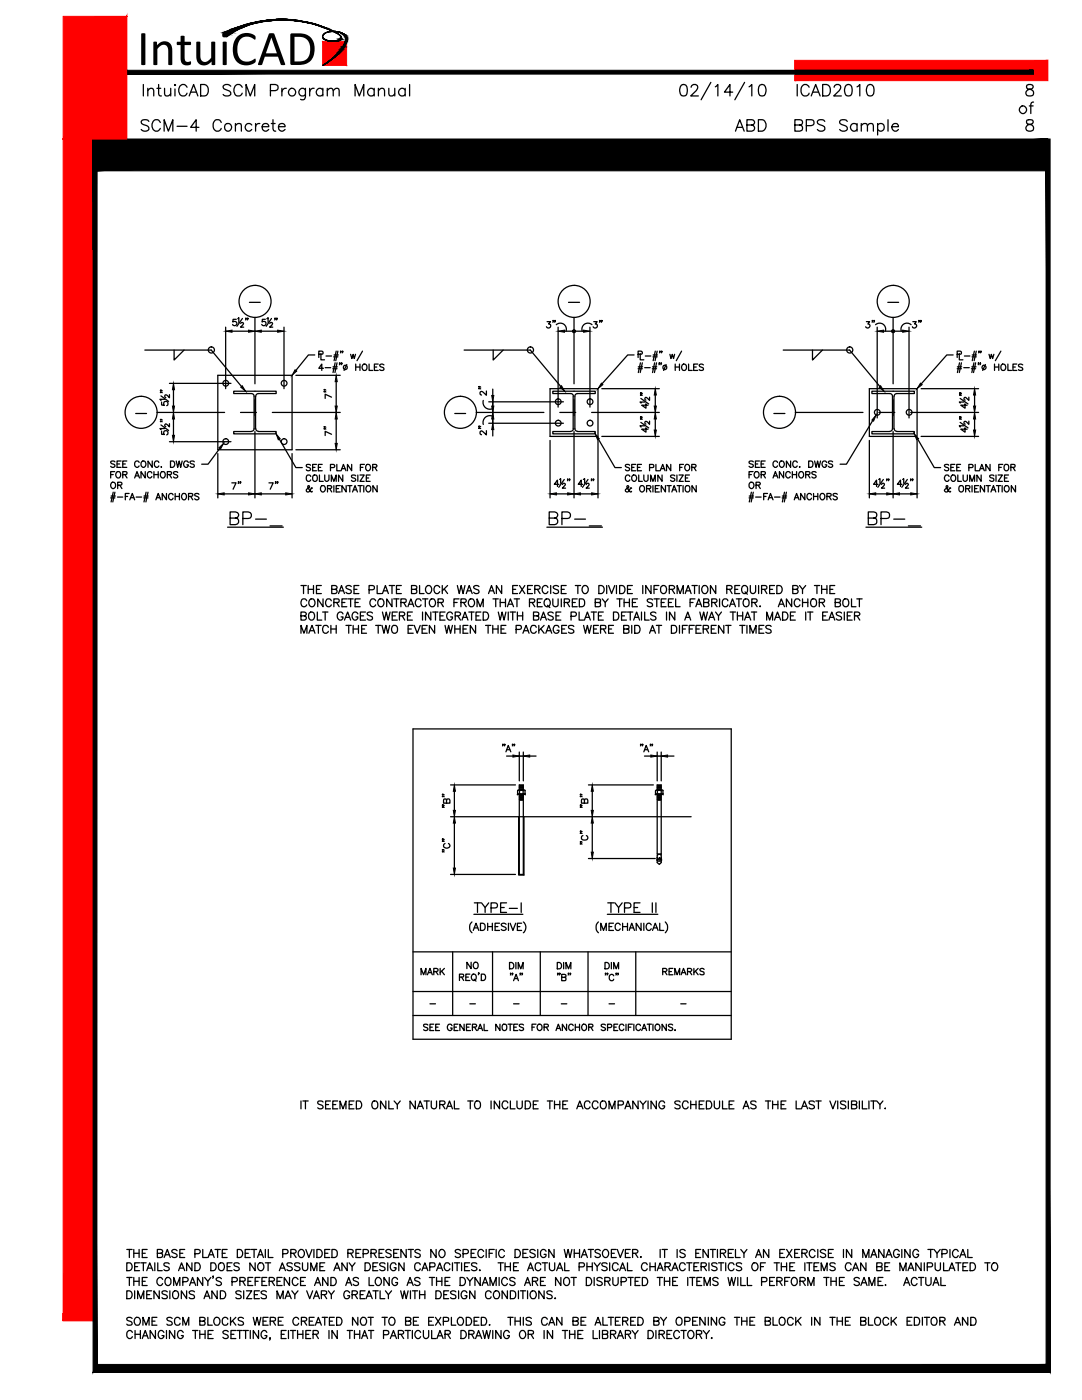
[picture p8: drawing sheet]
<svg xmlns="http://www.w3.org/2000/svg" width="216mm" height="279mm" viewBox="0 0 216 279" stroke-linecap="round" stroke-linejoin="round" font-family="sans-serif">
<defs><g id="words">
<text font-size="10" x="27.3" y="13">IntuiCAD</text>
</g></defs>
<!-- layer: S-TEXT -->
<g fill="none" stroke="#000" stroke-width=".25">
<path d="M28.9 69.9h13.2l6.1 7.2M34.7 69.9v2l2-2M49.8 60.3h2.1M62.8 70.8h-1.3l-2.5 3.1M63.6 70.7l.8-.1v-.4l-.8-.1v1.2M64 70.5v1.3h.8M64.5 73.5h-.9l.6-.8v1.2M64.9 73.4h1.1M65.1 71h1.1M66.4 73.6h.9M66.4 73.2h.9M66.6 71.2h.8"/>
<path d="M66.7 70.8h.8M66.9 72.4l-.5 2M67.1 70.1l-.4 1.9M67.3 72.4l-.5 2M67.4 70.1l-.4 1.9M67.8 72.5h-.1h.1l-.1 .3M68 70.1l-.1 .3M68.2 72.5l-.1-.1 .1 .2-.1 .2M68.4 70.1h-.1h.1l-.1 .3M69.2 72.7l-.5 1.2M70 70.7l.2 .9 .3-.9 .2 .9 .2-.9M71 73.3h.8"/>
<path d="M71 72.7v1.2M71.8 72.7v1.2M72.3 70.1l-1.1 1.9M72.4 72.8a.6 .6 0 0 1 .9 .4 .6 .6 0 0 1-.7 .7l-.4-.4zM73.6 72.7v1.2h.8M74.7 73.3h.5M75.5 72.7h-.8v1.2h.8M76.6 72.8l-.3-.1-.5 .1 .1 .4 .6 .2 .1 .2v.2l-.3 .1-.5-.1M92.6 69.9h13.2l6.1 7.2M98.4 69.9v2l2-2M113.4 60.3h2.2M126.5 70.8h-1.2l-5.2 5.8"/>
<path d="M127.3 70.7h.7l.2-.4-.2-.2h-.7v1.2M127.3 73.6h.9M127.4 73.2h.8M127.7 70.5v1.3h.8M127.8 72.4l-.4 2M128.2 72.4l-.5 2M128.6 73.4h1.1M128.8 71h1.1M130.2 73.6h.8M130.2 73.2h.8M130.3 71.2h.8M130.3 70.8h.9"/>
<path d="M130.6 72.4l-.4 2M130.8 70.1l-.5 1.9M131 72.4l-.4 2M131.1 70.1l-.4 1.9M131.6 72.5h-.1h.1l-.1 .3M131.7 70.1h-.1h.1l-.1 .3M132 72.5l-.1-.1 .1 .2-.1 .2M132.1 70.1l-.1 .3M132.9 72.7l-.5 1.2M133.7 70.7l.2 .9 .2-.9 .3 .9 .2-.9M134.7 73.3h.9M134.7 72.7v1.2"/>
<path d="M135.6 72.7v1.2M136 70.1l-1.1 1.9M136.1 72.8a.6 .6 0 0 1 1 .4 .6 .6 0 0 1-.7 .7l-.4-.4zM137.4 72.7v1.2h.7M138.4 73.3h.5M139.2 72.7h-.8v1.2h.8M140.4 72.8l-.3-.1-.6 .1 .1 .4 .6 .2 .2 .2v.2l-.3 .1-.6-.1M156.3 69.9h13.2l6 7.2M162.1 69.9v2l2-2M177.2 60.3h2.1M190.2 70.8h-1.3l-5.1 5.8M191 70.7l.8-.1v-.4l-.8-.1v1.2"/>
<path d="M191 73.6h.8M191 73.2h.9M191.4 70.5v1.3h.7M191.5 72.4l-.5 2M191.8 72.4l-.4 2M192.3 73.4h1.1M192.4 71h1.1M193.8 73.6h.9M193.9 73.2h.9M194 71.2h.8M194 70.8h.8M194.3 72.4l-.4 2"/>
<path d="M194.4 70.1l-.4 1.9M194.7 72.4l-.4 2M194.8 70.1l-.4 1.9M195.3 72.5l-.1 .3M195.4 70.1h-.1h.1l-.1 .3M195.7 72.5h-.2h.2l-.2 .3M195.8 70.1h-.1h.1l-.1 .3M196.6 72.7l-.5 1.2M197.3 70.7l.3 .9 .2-.9 .3 .9 .2-.9M198.4 73.3h.9M198.4 72.7v1.2M199.3 72.7v1.2"/>
<path d="M199.7 70.1l-1.1 1.9M199.8 72.8a.59 .59 0 0 1 .9 .1 .59 .59 0 0 1-.1 .9l-.2 .1a.62 .62 0 0 1-.7-.3 .62 .62 0 0 1 .1-.8zM201.1 72.7v1.2h.7M202.1 73.3h.5M202.9 72.7h-.8v1.2h.8M204.1 72.8l-.4-.1-.5 .1 .1 .4 .6 .2 .2 .2-.2 .3h-.4l-.3-.1M22.1 94.7h.5M22.1 99.4h.8M22.2 99h.8M22.2 96.4l.1-.1a.59 .59 0 0 1 .8 .6 .59 .59 0 0 1-.8 .5l-.2-.4zM22.6 98.2l-.4 2M22.9 94.1h-.8v1.3"/>
<path d="M22.9 92.2l-.3-.2-.5 .2 .1 .3 .7 .3v.3a.51 .51 0 0 1-.8 0M22.9 98.2l-.4 2M23.2 94.3l.2-.1a.62 .62 0 0 1 .7 .5 .62 .62 0 0 1-.6 .7l-.4-.5zM23.4 92.6h.5M23.4 99.2h1.1M23.5 96.8h.7l.1-.4-.8-.2v1.3M23.9 96.8l.4 .7M24.2 92h-.8v1.3h.8M24.5 94.7h.7l.1-.5-.8-.1v1.3M24.5 92.6h.5M24.9 94.7l.4 .7M25 99.1h.5"/>
<path d="M25.3 92h-.8v1.3h.8M25.8 98.5h-.8v1.3M25.9 99.8l.5-1.3 .5 1.3M26.1 99.3h.6M26.9 95.4l.4-1.3 .5 1.3M27 95h.7M27.1 82.5h2.1M27.2 99.2h1.1M27.8 92.3a.46 .46 0 0 0-.6-.3 .46 .46 0 0 0-.3 .5v.3a.46 .46 0 0 0 .3 .5 .46 .46 0 0 0 .6-.3M28.3 92.2l.1-.2a.59 .59 0 0 1 .7 .6 .59 .59 0 0 1-.7 .6l-.3-.4zM28.7 99.4h.8M28.7 99h.9"/>
<path d="M29 94.1v1.3l-.9-1.3v1.3M29.2 98.2l-.5 2M29.5 98.2l-.4 2M30.3 94.4a.46 .46 0 0 0-.5-.3 .46 .46 0 0 0-.4 .5v.3a.46 .46 0 0 0 .4 .5 .46 .46 0 0 0 .5-.3M30.4 92v1.3l-.9-1.3v1.3M30.7 94.7h.9M30.7 94.1v1.3M31.1 99.8l.5-1.3 .5 1.3M31.3 99.3h.6M31.6 94.1v1.3M31.7 92.3a.46 .46 0 0 0-.5-.3 .46 .46 0 0 0-.4 .5v.3a.46 .46 0 0 0 .4 .5 .46 .46 0 0 0 .5-.3M32.1 93.2h.1z"/>
<path d="M32.1 94.3l.1-.1a.62 .62 0 0 1 .8 .5 .62 .62 0 0 1-.6 .7l-.4-.5zM33.2 98.5v1.3l-.8-1.3v1.3M33.4 94.7h.7l.1-.5-.8-.1v1.3M33.8 94.7l.4 .7M34 92h.4a.68 .68 0 0 1 .5 .6 .68 .68 0 0 1-.5 .7h-.4zM34.5 98.8a.46 .46 0 0 0-.5-.3 .46 .46 0 0 0-.4 .4v.3a.45 .45 0 0 0 .4 .5 .45 .45 0 0 0 .5-.3M35 99.1h.8M35 98.5v1.3M35.2 92l.3 1.3 .3-1.3 .3 1.3 .3-1.3M35.5 94.3l-.3-.2-.6 .2 .1 .2 .6 .3 .2 .4a.51 .51 0 0 1-.9 0M35.8 98.5v1.3M36.4 98.7l.1-.2a.62 .62 0 0 1 .7 .6 .62 .62 0 0 1-.6 .7l-.4-.6z"/>
<path d="M37.6 92.3a.48 .48 0 0 0-.6-.3 .48 .48 0 0 0-.4 .5v.3a.47 .47 0 0 0 .5 .5 .47 .47 0 0 0 .5-.5h-.3M37.6 99.1l.8-.2v-.3l-.8-.1v1.3M38 99.1l.5 .7M38.8 92.2l-.3-.2-.6 .2 .1 .3 .7 .3 .1 .3a.51 .51 0 0 1-.9 0M39.7 98.7l-.3-.2-.6 .2 .1 .2 .7 .3 .1 .3a.51 .51 0 0 1-.9 0M43.8 89.5l-2.3 3.1h-1.3M55.7 87.6l3.3 5.7h1.3M62 92.9l-.4-.2-.5 .2 .1 .2 .8 .5a.46 .46 0 0 1-.4 .4 .46 .46 0 0 1-.5-.3M62 95.1a.46 .46 0 0 0-.5-.3 .46 .46 0 0 0-.4 .5v.3a.46 .46 0 0 0 .4 .5 .46 .46 0 0 0 .5-.3M62.3 97.5l-.2-.1a.66 .66 0 0 1-.2 .6 .66 .66 0 0 1-.7 .1v-.4l.5-.4 .1-.2-.2-.2-.2 .2 .1 .3 .5 .7 .3 .1v-.1M62.4 93.3h.5M62.5 95l.1-.2a.62 .62 0 0 1 .7 .6 .62 .62 0 0 1-.6 .7l-.3-.3z"/>
<path d="M63.1 92.7h-.7v1.3h.7M63.5 93.3h.5M63.7 94.8v1.3h.8M64.2 97a.6 .6 0 0 1 .7 .5 .6 .6 0 0 1-.7 .6l-.2-.4zM64.3 92.7h-.8v1.3h.8M64.8 94.8v1.1l.3 .2 .3-.1 .2-.3v-.9M65.3 97.5h.8l.1-.4-.1-.1-.8-.1v1.3M65.8 97.5l.4 .7M65.9 93.3h.8l.1-.4-.1-.2h-.8v1.3M66.1 96.1v-1.3l.5 1.3 .5-1.3v1.3M66.6 96.9v1.3M67.1 97.5h.4"/>
<path d="M67.2 92.7v1.3h.7M67.9 96.9h-.8v1.3h.8M68.1 94l.4-1.3 .5 1.3M68.2 93.5h.6M68.4 94.8v1.3l-.9-1.3v1.3M69.1 96.9v1.3l-.9-1.3v1.3M69.4 96.9h.8M69.8 96.9v1.3M70.2 92.7v1.3l-.9-1.3v1.3M70.3 98.2l.6-1.3 .4 1.3M70.6 97.8h.5M71 95l-.4-.2-.5 .2 .1 .3 .8 .4a.46 .46 0 0 1-.4 .4 .46 .46 0 0 1-.5-.2"/>
<path d="M71.4 94.8v1.3M71.4 96.9h.9M71.8 94.8h.9l-.9 1.3h.9M71.9 96.9v1.3M71.9 93.3h.5M72.6 96.9v1.3M72.7 92.7h-.8v1.3M73.1 95.4h.5M73.1 97.1l.2-.1a.59 .59 0 0 1 .7 .5 .59 .59 0 0 1-.7 .6l-.3-.4zM73.2 92.7a.6 .6 0 0 1 .8 .6 .6 .6 0 0 1-.8 .6l-.2-.5zM73.9 94.8h-.8v1.3h.8M74.4 93.3l.7-.1 .1-.3-.1-.2h-.7v1.3"/>
<path d="M74.8 93.3l.4 .7M75.3 96.9v1.3l-.9-1.3v1.3M90.7 82.5h2.2M119.4 87.6l3.3 5.7h1.3M125.6 92.9l-.3-.2-.5 .2v.2l.8 .3v.3a.51 .51 0 0 1-.8 0M125.7 95.1a.46 .46 0 0 0-.5-.3 .46 .46 0 0 0-.4 .5v.3a.46 .46 0 0 0 .3 .5 .46 .46 0 0 0 .6-.3M126 97.5l-.1-.2a.85 .85 0 0 1-1 .8l-.1-.4 .7-.5-.2-.3-.2 .2 .2 .5 .4 .5 .2 .1 .1-.1M126.1 93.3h.4M126.2 95l.1-.2a.59 .59 0 0 1 .7 .6 .59 .59 0 0 1-.7 .6l-.2-.4zM126.9 92.7h-.8v1.3h.8M127.2 93.3h.5M127.5 94.8v1.3h.7"/>
<path d="M127.7 97.1l.2-.1a.59 .59 0 0 1 .7 .5 .59 .59 0 0 1-.7 .6l-.3-.4zM128 92.7h-.8v1.3h.8M128.5 94.8v.9l.3 .4 .5-.2v-1.1M129 97.5h.7l.1-.5-.8-.1v1.3M129.4 97.5l.5 .7M129.6 93.3l.8-.1v-.4l-.8-.1v1.3M129.8 96.1v-1.3l.5 1.3 .5-1.3v1.3M130.3 96.9v1.3M130.8 97.5h.5M130.9 92.7v1.3h.7M131.6 96.9h-.8v1.3h.8M131.7 94l.5-1.3 .5 1.3"/>
<path d="M131.9 93.5h.6M132.1 94.8v1.3l-.8-1.3v1.3M132.8 96.9v1.3l-.9-1.3v1.3M133.1 96.9h.8M133.5 96.9v1.3M133.8 92.7v1.3l-.8-1.3v1.3M134.1 98.2l.4-1.3 .5 1.3M134.2 97.8h.6M134.6 95l-.2-.2-.6 .2v.2l.8 .4v.3a.51 .51 0 0 1-.8 0M135.1 94.8v1.3M135.1 96.9h.9M135.5 94.8h.8l-.8 1.3h.8"/>
<path d="M135.5 96.9v1.3M135.6 93.3h.5M136.3 96.9v1.3M136.4 92.7h-.8v1.3M136.8 92.9l.1-.2a.59 .59 0 0 1 .7 .6 .59 .59 0 0 1-.7 .6l-.3-.5zM136.8 95.4h.4M136.8 97.1l.1-.1a.62 .62 0 0 1 .8 .5 .62 .62 0 0 1-.6 .7l-.3-.3zM137.6 94.8h-.8v1.3h.8M138 93.3l.8-.1v-.4l-.8-.1v1.3M138.5 93.3l.4 .7M138.9 96.9v1.3l-.8-1.3v1.3M149.5 94.7h.4"/>
<path d="M149.5 99.4h.8M149.5 99h.9M149.7 96.3a.59 .59 0 0 1 .8 .6 .59 .59 0 0 1-.8 .5l-.2-.4v-.5zM149.9 98.2l-.4 2M150.3 94.1h-.8v1.3M150.3 92.2l-.3-.2-.5 .2v.2l.8 .4v.3a.51 .51 0 0 1-.8 0M150.3 98.2l-.4 2M150.6 94.3l.1-.1a.62 .62 0 0 1 .8 .5 .62 .62 0 0 1-.6 .7l-.4-.5zM150.7 92.6h.5M150.8 99.2h1.1M150.9 96.8h.7l.1-.4-.1-.1-.7-.1v1.3M151.3 96.8l.4 .7"/>
<path d="M151.5 92h-.8v1.3h.8M151.9 94.7h.7l.1-.5-.8-.1v1.3M151.9 92.6h.5M152.3 94.7l.4 .7M152.4 99.1h.5M152.7 92h-.8v1.3h.8M153.1 98.5h-.7v1.3M153.3 99.8l.4-1.3 .5 1.3M153.4 99.3h.7M154.2 95.4l.5-1.3 .5 1.3M154.4 82.5h2.2M154.4 95h.6"/>
<path d="M154.5 99.2h1.1M155.1 92.3a.46 .46 0 0 0-.5-.3 .46 .46 0 0 0-.4 .5v.3a.46 .46 0 0 0 .4 .5 .46 .46 0 0 0 .5-.3M155.6 92.2l.2-.2a.59 .59 0 0 1 .7 .6 .59 .59 0 0 1-.7 .6l-.3-.4zM156.1 99.4h.8M156.1 99h.9M156.4 94.1v1.3l-.9-1.3v1.3M156.5 98.2l-.4 2M156.9 98.2l-.4 2M157.7 94.4a.46 .46 0 0 0-.5-.3 .46 .46 0 0 0-.4 .5v.3a.46 .46 0 0 0 .3 .5 .46 .46 0 0 0 .6-.3M157.8 92v1.3l-.9-1.3v1.3M158.1 94.7h.8M158.1 94.1v1.3"/>
<path d="M158.5 99.8l.4-1.3 .6 1.3M158.7 99.3h.5M158.9 94.1v1.3M159.1 92.3a.46 .46 0 0 0-.5-.3 .46 .46 0 0 0-.4 .5v.3a.46 .46 0 0 0 .3 .5 .46 .46 0 0 0 .6-.3M159.5 93.2h.1zM159.5 94.3l.1-.1a.62 .62 0 0 1 .8 .5 .62 .62 0 0 1-.6 .7l-.4-.5zM160.6 98.5v1.3l-.8-1.3v1.3M160.8 94.7h.7l.1-.5-.8-.1v1.3M161.2 94.7l.4 .7M161.4 92h.4a.68 .68 0 0 1 .4 .6 .68 .68 0 0 1-.4 .7h-.4zM161.9 98.8a.46 .46 0 0 0-.5-.3 .46 .46 0 0 0-.4 .4v.3a.45 .45 0 0 0 .4 .6 .45 .45 0 0 0 .5-.4M162.3 99.1h.9"/>
<path d="M162.3 98.5v1.3M162.5 92l.3 1.3 .3-1.3 .3 1.3 .3-1.3M162.8 94.3l-.3-.2-.5 .2v.2l.7 .3 .1 .4a.51 .51 0 0 1-.8 0M163.2 98.5v1.3M163.7 98.7l.2-.2a.62 .62 0 0 1 .7 .6 .62 .62 0 0 1-.6 .7l-.4-.6zM165 92.3a.48 .48 0 0 0-.6-.3 .48 .48 0 0 0-.4 .5v.3a.47 .47 0 0 0 .5 .5 .47 .47 0 0 0 .5-.5h-.3M165 99.1l.8-.2v-.3l-.8-.1v1.3M165.4 99.1l.4 .7M166.1 92.2l-.3-.2-.5 .2 .1 .3 .7 .3v.3a.51 .51 0 0 1-.8 0M167.1 98.7l-.3-.2-.6 .2 .1 .2 .6 .3 .2 .3a.51 .51 0 0 1-.9 0M174.1 83.9l-5.2 8.7h-1.3M183.1 87.6l3.3 5.7h1.3"/>
<path d="M189.3 92.9l-.3-.2-.5 .2 .1 .2 .7 .3v.3a.51 .51 0 0 1-.8 0M189.4 95.1a.48 .48 0 0 0-.6-.3 .48 .48 0 0 0-.3 .5v.3a.48 .48 0 0 0 .3 .5 .48 .48 0 0 0 .6-.3M189.7 97.5l-.1-.2-.6 .9h-.3l-.2-.3 .1-.3 .5-.3v-.2l-.1-.2-.2 .2v.3l.6 .7 .2 .1 .1-.1M189.7 93.3h.5M189.9 95l.1-.2a.62 .62 0 0 1 .7 .6 .62 .62 0 0 1-.6 .7l-.4-.5zM190.5 92.7h-.8v1.3h.8M190.9 93.3h.5M191.1 94.8v1.3h.7M191.4 97.1l.1-.1a.62 .62 0 0 1 .8 .5 .62 .62 0 0 1-.6 .7l-.3-.3zM191.7 92.7h-.8v1.3h.8M192.2 94.8v1.1l.3 .2 .3-.1 .2-.3v-.9M192.7 97.5h.7v-.5l-.7-.1v1.3"/>
<path d="M193.1 97.5l.4 .7M193.3 93.3h.7l.2-.4-.2-.2h-.7v1.3M193.5 96.1v-1.3l.5 1.3 .5-1.3v1.3M194 96.9v1.3M194.5 97.5h.4M194.6 92.7v1.3h.7M195.3 96.9h-.8v1.3h.8M195.4 94l.5-1.3 .5 1.3M195.6 93.5h.6M195.8 94.8v1.3l-.9-1.3v1.3M196.5 96.9v1.3l-.9-1.3v1.3M196.8 96.9h.8"/>
<path d="M197.2 96.9v1.3M197.6 92.7v1.3l-.9-1.3v1.3M197.7 98.2l.5-1.3 .5 1.3M197.9 97.8h.6M198.3 95l-.3-.2-.5 .2 .1 .3 .7 .3v.3a.51 .51 0 0 1-.8 0M198.7 94.8v1.3M198.8 96.9h.9M199.2 94.8h.8l-.8 1.3h.8M199.2 96.9v1.3M199.3 93.3h.5M200 96.9v1.3M200.1 92.7h-.8v1.3"/>
<path d="M200.4 92.9l.2-.2a.62 .62 0 0 1 .7 .6 .62 .62 0 0 1-.6 .7l-.3-.3zM200.4 95.4h.5M200.5 97.1l.1-.1a.59 .59 0 0 1 .8 .5 .59 .59 0 0 1-.8 .6l-.2-.4zM201.2 94.8h-.8v1.3h.8M201.7 93.3l.8-.1v-.5h-.8v1.3M202.1 93.3l.5 .7M202.6 96.9v1.3l-.8-1.3v1.3M60.1 116.9h1M60.6 116.9v1.6M61.2 119.9a.59 .59 0 0 0-.7-.4 .59 .59 0 0 0-.4 .6v.4a.59 .59 0 0 0 .4 .6 .59 .59 0 0 0 .7-.4M61.5 116.9v1.6M61.5 117.6h1.1"/>
<path d="M61.8 119.7l.2-.1a.77 .77 0 0 1 .8 .3 .77 .77 0 0 1-.1 1 .59 .59 0 0 1-.7 .2 .59 .59 0 0 1-.4-.6zM62.6 116.9v1.6M63.1 117.6h.6M64.1 116.9h-1v1.6h1M64.5 119.5v1.6l-1.1-1.6v1.6M66.1 119.9a.59 .59 0 0 0-.7-.4 .59 .59 0 0 0-.4 .6v.4a.59 .59 0 0 0 .4 .6 .59 .59 0 0 0 .7-.4M66.2 117.6l.9-.1 .2-.3-.4-.3h-.7v1.6h.7l.3-.2 .1-.4-.4-.3M67.5 118.5l.6-1.6 .6 1.6M67.8 117.9h.7M69.2 119.5h-1v1.6h1M69.4 119.5h1.1M70 119.5v1.6"/>
<path d="M70.1 117.1a.6 .6 0 0 0-1.1 .1l.1 .2 .9 .4a.41 .41 0 0 1-.2 .7h-.4l-.4-.3M70.6 117.6h.6M71.6 116.9h-1v1.6h1M71.9 119.5h-1v1.6h1M73.6 117.7l1-.1 .1-.6-.4-.1h-.7v1.6M75 119.9a.59 .59 0 0 0-.7-.4 .59 .59 0 0 0-.5 .6v.4a.59 .59 0 0 0 .5 .6 .59 .59 0 0 0 .7-.4M75.3 116.9v1.6h.8M75.6 119.7l.1-.1a.77 .77 0 0 1 .9 .3 .77 .77 0 0 1-.2 1 .59 .59 0 0 1-.6 .2 .59 .59 0 0 1-.4-.6zM76.3 118.5l.6-1.6 .6 1.6M76.5 117.9h.8M77.7 116.9h1M78.2 119.5v1.6l-1-1.6v1.6"/>
<path d="M78.2 116.9v1.6M78.6 119.5h1M79.1 117.6h.6M79.1 119.5v1.6M80.1 116.9h-1v1.6h1M82.1 117.6l.9-.1 .1-.5-.3-.1h-.7v1.6h.7l.3-.2v-.6l-.3-.1M83.7 116.9v1.6h.9M84 119.9a.59 .59 0 0 0-.6-.4 .59 .59 0 0 0-.5 .6v.4a.59 .59 0 0 0 .5 .6 .59 .59 0 0 0 .6-.4M84.3 119.5h1.1M84.9 119.5v1.6M85.1 117.1a.59 .59 0 0 1 .6-.2 .59 .59 0 0 1 .4 .5v.4a.62 .62 0 0 1-.6 .7 .62 .62 0 0 1-.6-.7zM86 119.6a.78 .78 0 0 1 .9 .3 .78 .78 0 0 1-.2 1 .59 .59 0 0 1-.6 .2 .59 .59 0 0 1-.4-.6v-.4z"/>
<path d="M87.7 117.2a.59 .59 0 0 0-.6-.4 .59 .59 0 0 0-.5 .6v.4a.59 .59 0 0 0 .5 .7 .59 .59 0 0 0 .6-.4M88.3 116.9v1.6M88.6 117.5l.7 1M89.3 116.9l-1 1M91.3 116.9l.3 1.6 .4-1.6 .4 1.6 .4-1.6M91.6 119.5h-1v1.6M93 118.5l.6-1.6 .6 1.6M93.2 117.9h.8M93.8 119.6a.78 .78 0 0 1 .9 .3 .78 .78 0 0 1-.2 1 .59 .59 0 0 1-.7 .2 .59 .59 0 0 1-.3-.6v-.4zM95.6 117.1a.6 .6 0 0 0-1.1 .1l.3 .3 .6 .2 .2 .5a.65 .65 0 0 1-1.1 0M97.5 118.5l.6-1.6 .6 1.6M97.7 117.9h.8"/>
<path d="M98.4 119.5h1M98.9 119.5v1.6M99.8 119.5v1.6M100.1 116.9v1.6l-1.1-1.6v1.6M100.9 119.5v1.6M102.3 117.6h.6M102.6 119.5h1.1M103.2 119.5v1.6M103.3 116.9h-1v1.6h1M103.7 116.9l1 1.6M104.7 116.9l-1 1.6M105.3 117.6h.6"/>
<path d="M106.2 116.9h-.9v1.6h.9M106.7 117.6l.9-.1 .2-.3-.4-.3h-.7v1.6M107.2 117.6l.6 .9M108.2 119.5h-1v1.6h1M108.7 119.7l.2-.1a.77 .77 0 0 1 .9 .3 .77 .77 0 0 1-.2 1 .59 .59 0 0 1-.6 .2 .59 .59 0 0 1-.4-.6zM109.3 117.2a.59 .59 0 0 0-.6-.3 .59 .59 0 0 0-.5 .5v.4a.59 .59 0 0 0 .4 .7 .59 .59 0 0 0 .7-.4M109.9 116.9v1.6M110.3 119.5v1.1a.53 .53 0 0 0 .5 .5 .53 .53 0 0 0 .6-.5v-1.1M111.4 117.1a.6 .6 0 0 0-1 .1l.3 .3 .6 .2 .1 .5a.65 .65 0 0 1-1 0M112 117.6h.6M112 119.5v1.6M113 116.9h-1v1.6h1"/>
<path d="M114.8 116.9h1.1M115.2 119.5h-1v1.6h1M115.3 116.9v1.6M115.6 119.5h.5a.84 .84 0 0 1 .6 .8 .84 .84 0 0 1-.6 .8h-.5zM116.3 117.1a.59 .59 0 0 1 .7-.2 .59 .59 0 0 1 .4 .5v.4a.62 .62 0 0 1-.6 .7 .62 .62 0 0 1-.7-.7zM119.5 116.9h.5a.85 .85 0 0 1 .6 .8 .85 .85 0 0 1-.6 .8h-.5zM120.2 119.5l.6 .7v.9M121.1 116.9v1.6M121.4 119.5l-.6 .7M121.4 116.9l.6 1.6 .7-1.6M123 116.9v1.6M123.1 119.5h1"/>
<path d="M123.6 116.9h.5a.85 .85 0 0 1 .6 .8 .85 .85 0 0 1-.6 .8h-.5zM123.6 119.5v1.6M124.5 119.5v1.6M125.2 117.6h.6M125.6 119.5v1.6M126.2 116.9h-1v1.6h1M127.2 119.5h-1v1.6h1M128.3 116.9v1.6M129.9 116.9v1.6l-1.1-1.6v1.6M130.2 119.7l-.4-.2-.5 .1-.2 .1 .2 .4 .8 .3 .1 .5a.73 .73 0 0 1-1.1 0M130.5 117.6h.6M130.5 119.5h1.1"/>
<path d="M131 119.5v1.6M131.5 116.9h-1v1.6M131.9 117.1a.59 .59 0 0 1 .7-.2 .59 .59 0 0 1 .4 .5v.4a.6 .6 0 0 1-.6 .7 .6 .6 0 0 1-.6-.7zM132.9 119.5h-1v1.6h1M133.5 117.6l.9-.1 .2-.3-.4-.3h-.7v1.6M134.1 117.6l.5 .9M134.4 119.5h-1v1.6h1M134.8 119.5v1.6h.9M135.1 118.5v-1.6l.6 1.6 .6-1.6v1.6M136.7 118.5l.6-1.6 .6 1.6M136.9 117.9h.8M138.1 116.9h1"/>
<path d="M138.6 116.9v1.6M138.7 119.5h-1v1.6M139.5 116.9v1.6M140.2 117.1a.59 .59 0 0 1 .7-.2 .59 .59 0 0 1 .4 .5v.4a.62 .62 0 0 1-.7 .7 .62 .62 0 0 1-.6-.7zM142.8 116.9v1.6l-1-1.6v1.6M143.6 119.5v1.6M145 117.6l1-.1 .1-.3-.4-.3h-.7v1.6M145.2 119.9a.56 .56 0 0 0-.6-.4 .56 .56 0 0 0-.5 .6 .7 .7 0 0 0 .8 1l.3-.4M145.6 117.6l.5 .9M146.6 117.6h.6M146.9 119.5h1.1M147.4 119.5v1.6"/>
<path d="M147.6 116.9h-1v1.6h1M148.1 117.1l.3-.2a.8 .8 0 0 1 .8 .8 .8 .8 0 0 1-.8 .8l-.3-.3-.1-.4zM148.4 119.7l.2-.1a.8 .8 0 0 1 .9 .5 .8 .8 0 0 1-.5 1 .84 .84 0 0 1-.7-.5 .84 .84 0 0 1 .1-.9zM148.7 118.1l.4 .5M149.7 116.9v1.1a.53 .53 0 0 0 .5 .5 .53 .53 0 0 0 .6-.5v-1.1M151.4 116.9v1.6M152 117.6l.9-.1 .1-.5-.3-.1h-.7v1.6M152.5 117.6l.5 .9M153.6 117.6h.6M154.5 116.9h-.9v1.6h.9M155 116.9h.5a.85 .85 0 0 1 .6 .8 .85 .85 0 0 1-.6 .8h-.5zM158 119.5v1.6l-1.1-1.6v1.6"/>
<path d="M158.2 117.6l.9-.1 .1-.3-.3-.3h-.7v1.6h.7l.3-.2v-.4l-.3-.3M159.5 116.9l.6 .7v.9M159.6 119.9a.59 .59 0 0 0-.6-.4 .59 .59 0 0 0-.5 .6v.4a.59 .59 0 0 0 .5 .6 .59 .59 0 0 0 .6-.4M160.1 119.5v1.6M160.8 116.9l-.7 .7M161.2 119.5v1.6M161.9 119.7l.1-.1a.8 .8 0 0 1 1 .5 .8 .8 0 0 1-.5 1 .84 .84 0 0 1-.7-.5 .84 .84 0 0 1 .1-.9zM162.5 116.9h1.1M163 116.9v1.6M163.9 117.6h1.1M163.9 116.9v1.6M165 116.9v1.6"/>
<path d="M165.6 117.6h.6M166.6 116.9h-1v1.6h1M168.3 119.7l.2-.1a.78 .78 0 0 1 .9 .3 .78 .78 0 0 1-.2 1 .59 .59 0 0 1-.6 .2 .59 .59 0 0 1-.4-.6zM169.9 119.5v1.6h.9M171 119.5h1M171.5 119.5v1.6M60.1 122.9l.8-.1 .2-.4-.4-.3h-.6v1.7h.6l.3-.2 .1-.4-.4-.3M60.1 126.4v-1.6l.5 1.6 .6-1.6v1.6M61.6 126.4l.7-1.6 .6 1.6M61.7 122.4a.59 .59 0 0 1 .7-.2 .59 .59 0 0 1 .4 .5v.4a.6 .6 0 0 1-.6 .7 .6 .6 0 0 1-.6-.7zM61.9 125.9h.7M63 124.8h1.1"/>
<path d="M63.3 122.1v1.7h.9M63.5 124.8v1.6M64.4 122.1h1M64.9 122.1v1.7M65.5 125.2a.59 .59 0 0 0-.6-.4 .59 .59 0 0 0-.5 .6v.4a.59 .59 0 0 0 .5 .6 .59 .59 0 0 0 .6-.4M66 124.8v1.6M66 125.5h1.1M66.6 120.2h.9l.1-.6-1-.1v1.6M67.1 124.8v1.6M67.2 120.2l.5 .9M68.2 120.2h.6M68.4 122.5a.59 .59 0 0 0-.6-.4 .59 .59 0 0 0-.5 .6v.4a.58 .58 0 0 0 .6 .7 .58 .58 0 0 0 .5-.7h-.3"/>
<path d="M68.7 123.8l.7-1.7 .6 1.7M69 123.2h.8M69 124.8h1.1M69.6 124.8v1.6M70.5 125.5h1M70.5 124.8v1.6M70.9 120.2h.6M71.4 122.5a.59 .59 0 0 0-.7-.4 .59 .59 0 0 0-.4 .6v.4a.58 .58 0 0 0 .5 .7 .58 .58 0 0 0 .6-.7h-.4M71.5 124.8v1.6M71.9 122.9h.6M72.2 125.5h.6M72.9 122.1h-1v1.7h1"/>
<path d="M73.1 124.8h-.9v1.6h.9M74.3 122.4a.6 .6 0 0 0-1 .1v.2l1 .4a.41 .41 0 0 1-.3 .7h-.4l-.3-.3M75 124.8h1M75.5 124.8v1.6M76.2 124.8l.4 1.6 .4-1.6 .4 1.6 .4-1.6M76.3 122.1l.4 1.7 .4-1.7 .4 1.7 .3-1.7M78.3 125l.1-.1a.8 .8 0 0 1 1 .5 .8 .8 0 0 1-.5 1 .84 .84 0 0 1-.7-.5 .84 .84 0 0 1 .1-.9zM78.3 122.9h.6M79.3 122.1h-1v1.7h1M79.7 122.9l.9-.1 .2-.4-.4-.3h-.7v1.7M80 120.2h.9l.1-.6-1-.1v1.6M80.2 122.9l.6 .9"/>
<path d="M80.5 120.2l.6 .9M81.3 122.9h.6M81.4 121.1l.6-1.6 .6 1.6M81.4 125.5h.7M81.6 120.6h.8M82.3 122.1h-1v1.7h1M82.5 124.8h-1.1v1.6h1.1M82.7 124.8l.6 1.6 .5-1.6M84.2 125.5h.7M84.3 122.1v1.7M85.2 124.8h-1v1.6h1M86 122.1v1.7l-1.1-1.7v1.7"/>
<path d="M86.3 122.1h1.1M86.7 124.8v1.6l-1-1.6v1.6M86.9 122.1v1.7M87.4 120.2h.9l.1-.6-1-.1v1.6M87.8 122.9h.6M88 120.2l.5 .9M88.8 122.1h-1v1.7h1M88.8 124.8l.3 1.6 .4-1.6 .4 1.6 .4-1.6M90.3 122.5a.59 .59 0 0 0-.7-.4 .59 .59 0 0 0-.5 .6v.4a.58 .58 0 0 0 .6 .7 .58 .58 0 0 0 .6-.7h-.4M90.6 120.2h.6M90.7 125.5h1.1M90.7 124.8v1.6"/>
<path d="M90.8 122.9l.9-.1 .2-.4-.4-.3h-.7v1.7M91.3 122.9l.6 .9M91.8 124.8v1.6M92 120.2h.9l.1-.3-.1-.3-.9-.1v1.6M92.2 123.8l.6-1.7 .6 1.7M92.4 123.2h.8M92.4 125.5h.6M92.5 120.2l.5 .9M93.4 124.8h-1v1.6h1M93.5 122.1h1.1M94.1 122.1v1.7M94.9 124.8v1.6l-1.1-1.6v1.6"/>
<path d="M95 122.9h.6M95.2 121.1v-1.6l.6 1.6 .6-1.6v1.6M96 122.1h-1v1.7h1M96.4 122.1h.5a.85 .85 0 0 1 .6 .9 .85 .85 0 0 1-.6 .8h-.5zM96.9 124.8h1M97.4 124.8v1.6M98.3 124.8v1.6M98.3 125.5h1.1M99.4 124.8v1.6M99.4 122.1l.4 1.7 .4-1.7 .4 1.7 .4-1.7M99.8 120.2h1.1M100 125.5h.6"/>
<path d="M101 124.8h-1v1.6h1M101.2 121.1l.6-1.6 .7 1.6M101.4 122.1v1.7M101.5 120.6h.7M101.8 122.1h1.1M102.3 122.1v1.7M103 125.6l.9-.1 .1-.2-.1-.4-.9-.1v1.6M103.2 122.9h1.1M103.2 122.1v1.7M104.3 122.1v1.7M104.3 126.4l.7-1.6 .6 1.6M104.6 125.9h.8"/>
<path d="M105.6 120.2h.9l.2-.3-.1-.3-1-.1v1.6M106.2 120.2l.5 .9M106.5 122.9l.9-.1 .1-.5-.4-.2h-.6v1.7h.6l.4-.2v-.5l-.4-.2M107 125.2a.59 .59 0 0 0-.7-.4 .59 .59 0 0 0-.4 .6v.4a.59 .59 0 0 0 .4 .6 .59 .59 0 0 0 .7-.4M107.2 120.2h.7M107.5 124.8v1.6M107.9 123.8l.5-1.7 .6 1.7M107.9 125.5l.7 .9M108.1 123.2h.7M108.6 124.8l-1.1 1.1M108.9 126.4l.6-1.6 .6 1.6M109.1 125.9h.8"/>
<path d="M109.2 120.8l.5 .5M110.4 122.4a.6 .6 0 0 0-1.1 .1l.3 .3 .7 .3 .1 .4a.65 .65 0 0 1-1.1 0M110.9 122.9h.6M111.5 125.2a.59 .59 0 0 0-.6-.4 .59 .59 0 0 0-.5 .6v.4a.57 .57 0 0 0 .6 .6 .57 .57 0 0 0 .5-.6h-.3M111.9 122.1h-1v1.7h1M112.1 125.5h.6M112.6 120.2h.9l.2-.3-.1-.3-1-.1v1.6M113.1 124.8h-1v1.6h1M113.1 120.2l.6 .9M113.9 123l1-.1 .1-.2-.1-.5-1-.1v1.7M114.2 120.2h.6M114.5 125l-.4-.2-.5 .1-.2 .1 .2 .4 .8 .4 .1 .4a.73 .73 0 0 1-1.1 0"/>
<path d="M115.6 122.1v1.7h.8M116.4 124.8l.4 1.6 .4-1.6 .4 1.6 .4-1.6M116.6 123.8l.6-1.7 .6 1.7M116.8 123.2h.8M118 122.1h1M118.4 125.5h.6M118.5 122.1v1.7M118.8 120.2h.9l.1-.3-.1-.3-.9-.1v1.6h.7l.3-.3a.4 .4 0 0 0-.3-.6M119.4 124.8h-1v1.6h1M119.4 122.9h.6M119.8 125.5h1v-.6l-1-.1v1.6M120.4 122.1h-1v1.7h1"/>
<path d="M120.4 125.5l.5 .9M121.4 125.5h.6M122.4 122.1h.6a.87 .87 0 0 1 .5 .9 .87 .87 0 0 1-.5 .8h-.6zM122.4 124.8h-1v1.6h1M124 122.9h.6M124.4 125.5h1l.1-.6-1.1-.1v1.6l1.1-.1v-.6l-.4-.2M124.5 120.2h1.1M125 122.1h-1v1.7h1M125.2 122.1h1.1M125.8 122.1v1.7M126.1 124.8v1.6M126.2 120.2h.6"/>
<path d="M126.4 123.8l.6-1.7 .6 1.7M126.6 124.8h.6a.84 .84 0 0 1 .5 .8 .84 .84 0 0 1-.5 .8h-.6zM126.6 123.2h.8M128 122.1v1.7M128.6 122.1v1.7h.9M129.6 126.4l.6-1.6 .6 1.6M129.8 125.9h.8M130.9 122.4a.6 .6 0 0 0-1.1 .1l.3 .3 .7 .3 .1 .4a.65 .65 0 0 1-1.1 0M131 124.8h1M131.5 124.8v1.6M131.9 120.2h.6M133 122.1v1.7"/>
<path d="M133.4 120.2h.6M134 124.8h.5a.84 .84 0 0 1 .6 .8 .84 .84 0 0 1-.6 .8h-.5zM134.6 122.1v1.7l-1-1.7v1.7M135.6 124.8v1.6M136.2 125.5h.6M136.6 123.8l.6-1.7 .6 1.7M136.8 123.2h.8M137.1 124.8h-.9v1.6M137.5 125.5h.7M137.7 120.2h.6M138.5 124.8h-1v1.6M138.8 121.1l.6-1.6 .6 1.6"/>
<path d="M138.9 125.5h.6M139.1 120.6h.7M139.6 122.1l.4 1.7 .4-1.7 .4 1.7 .4-1.7M139.9 124.8h-1v1.6h1M140.3 125.5h1v-.6l-1-.1v1.6M140.4 120.2h.9l.2-.3-.2-.3-.9-.1v1.6l1-.1 .1-.4-.2-.3-.2-.1M140.9 125.5l.5 .9M141.4 123.8l.6-1.7 .6 1.7M141.6 123.2h.8M141.9 125.5h.6M142 120.2h.9l.2-.4-.2-.2-.9-.1v1.6M142.5 120.2l.6 .9"/>
<path d="M142.8 122.1l.6 .8v.9M142.9 124.8h-1v1.6h1M144 122.1l-.6 .8M144.4 124.8v1.6l-1-1.6v1.6M144.8 124.8h1.1M145.3 124.8v1.6M145.6 121.1l.6-1.6 .6 1.6M145.7 122.1h1.1M145.8 120.6h.7M146.2 122.1v1.7M147.1 122.9h1.1M147.1 122.1v1.7"/>
<path d="M147.6 124.8h1.1M148.1 124.8v1.6M148.2 122.1v1.7M148.6 123.8l.6-1.7 .6 1.7M148.8 123.2h.7M149 124.8v1.6M149.6 126.4v-1.6l.6 1.6 .7-1.6v1.6M149.9 122.1h1.1M150 120.2h.9l.2-.4-.2-.2-.9-.1v1.6M150.5 122.1v1.7M150.5 120.2l.6 .9M151.5 125.5h.5"/>
<path d="M151.6 121h.2zM152.4 124.8h-.9v1.6h.9M153 123.8v-1.7l.6 1.7 .6-1.7v1.7M153.9 125l-.4-.2-.5 .1-.2 .1 .2 .4 .7 .3 .2 .5a.73 .73 0 0 1-1.1 0M154.5 123.8l.6-1.7 .7 1.7M154.8 123.2h.7M155.3 121.1l.6-1.6 .6 1.6M155.5 120.6h.8M156.2 122.1h.5a.85 .85 0 0 1 .5 .9 .85 .85 0 0 1-.5 .8h-.5zM157.7 122.9h.6M158.7 122.1h-1v1.7h1M160.1 120.2h1.1"/>
<path d="M160.8 122.1v1.7M161.1 122.1h1.1M161.7 122.1v1.7M163.5 120.2h.9l.1-.4-.1-.2-.9-.1v1.6M164 120.2l.5 .9M164.2 122.9h.5M165.1 122.1h-.9v1.7h.9M165.4 123.8l.6-1.7 .6 1.7M165.6 123.2h.8M166.7 120.2h.8l.2-.4-.2-.2-.8-.1v1.6l.9-.1 .1-.4-.4-.4M167.9 122.4a.6 .6 0 0 0-1 .1l.3 .3 .6 .3 .1 .4a.65 .65 0 0 1-1 0M168.5 122.1v1.7"/>
<path d="M169.1 122.9h.6M170 122.1h-.9v1.7h.9M170.5 122.9l.9-.1 .2-.4-.4-.3h-.7v1.7M171 122.9l.6 .9M82.4 145.5h63.5v61.9h-63.5M82.4 190h63.5M82.4 197.9h63.5M84 194.5v-1.2l.5 1.2 .5-1.2v1.2M85.3 194.5l.5-1.2 .5 1.2M85.5 194.1h.6M86.6 193.9l.8-.1v-.4l-.8-.1v1.2M87 193.9l.4 .6"/>
<path d="M87.8 193.3v1.2M88.1 193.8l.6 .7M88.7 193.3l-.9 .8M90.3 190v12.7M91.7 195h.7v-.5l-.7-.1v1.3M92.1 195l.4 .7M92.9 195h.6M93.8 194.4h-.9v1.3h.9M94 192v1.3l-.8-1.3v1.3M94.2 194.6l.1-.1a.59 .59 0 0 1 .7 .5 .59 .59 0 0 1-.7 .6l-.2-.4zM94.2 184a1.47 1.47 0 0 0 0 2.2M94.4 185.7l.6-1.5 .5 1.5"/>
<path d="M94.6 182.5h9.7M94.6 195.4l.4 .4M94.6 180.2h1.3M94.6 185.2h.7M94.7 192.1l.1-.1a.62 .62 0 0 1 .6 .7 .62 .62 0 0 1-.7 .6l-.3-.5v-.3zM95.3 180.2v1.9M95.6 194.2h-.2h.2l-.2 .3M95.9 184.2h.4a.78 .78 0 0 1 .5 .8 .78 .78 0 0 1-.5 .7h-.4zM96 194.4h.5a.68 .68 0 0 1 .4 .6 .68 .68 0 0 1-.4 .7h-.5zM96.1 180.2l.7 .9v1M97.3 184.2v1.5M97.3 184.9h.9"/>
<path d="M97.5 180.2l-.7 .9M98 181.2l1.1-.1 .2-.3a.52 .52 0 0 0-.5-.6h-.8v1.9M98.2 184.2v1.5M98.3 190v12.7M98.8 184.9h.5M99.7 184.2h-.9v1.5h.9M99.9 181.1h.7M101 184.5a.55 .55 0 0 0-.5-.3 .55 .55 0 0 0-.5 .4l.1 .2 .7 .3 .2 .2a.54 .54 0 0 1-.4 .4 .54 .54 0 0 1-.6-.2M101.1 180.2h-1.2v1.9h1.2M101.5 184.2v1.5M101.6 181.3h1.6M101.7 192.1h.4a.68 .68 0 0 1 .4 .6 .68 .68 0 0 1-.4 .7h-.4z"/>
<path d="M101.8 184.2l.5 1.5 .6-1.5M101.9 194.3l-.1 .3M102.3 194.3h-.1h.1l-.1 .3M102.5 195.7l.5-1.2 .4 1.2M102.7 195.3h.6M102.9 192.1v1.3M103.2 184.9h.5M103.4 193.4v-1.3l.5 1.3 .5-1.3v1.3M103.9 194.3h-.2h.2l-.2 .3M104 180.2v1.9M104.1 184.2h-.9v1.5h.9M104.3 194.3l-.1-.1 .1 .2-.2 .2"/>
<path d="M104.4 184a1.39 1.39 0 0 1 0 2.2M107.8 190v12.7M111.2 192.1h.4a.68 .68 0 0 1 .5 .6 .68 .68 0 0 1-.5 .7h-.4zM111.4 194.3h-.2h.2l-.2 .3M111.7 194.3v-.1v.2l-.1 .2M112.1 195h.7l.1-.4-.8-.1v1.2h.7l.1-.4-.3-.3M112.5 192.1v1.3M112.9 193.4v-1.3l.5 1.3 .5-1.3v1.3M113.5 194.3h-.1h.1l-.1 .3M113.9 194.3l-.1-.1 .1 .2-.2 .2M117.3 190v12.7M119.4 184a1.47 1.47 0 0 0 0 2.2"/>
<path d="M119.9 185.7v-1.5l.5 1.5 .6-1.5v1.5M120.7 192.1h.4a.68 .68 0 0 1 .5 .6 .68 .68 0 0 1-.5 .7h-.4zM120.9 194.3h-.1h.1l-.1 .3M121.2 182.5h10.1M121.3 194.3l-.1-.1 .1 .2-.2 .2M121.3 180.2h1.2M121.5 184.9h.6M121.9 180.2v1.9M122 192.1v1.3M122.4 184.2h-.9v1.5h.9M122.5 193.4v-1.3l.5 1.3 .4-1.3v1.3M122.5 194.7a.46 .46 0 0 0-.6-.2 .46 .46 0 0 0-.3 .5v.3a.46 .46 0 0 0 .3 .4 .46 .46 0 0 0 .6-.3"/>
<path d="M122.7 180.2l.7 .9v1M123 194.3h-.1h.1l-.1 .3M123.4 194.3l-.1-.1 .1 .2-.1 .2M123.8 184.6a.52 .52 0 0 0-.6-.4 .52 .52 0 0 0-.4 .6v.3a.52 .52 0 0 0 .4 .6 .52 .52 0 0 0 .6-.4M124.1 180.2l-.7 .9M124.2 184.9h1M124.2 184.2v1.5M124.6 181.2l1.1-.1 .2-.3a.52 .52 0 0 0-.5-.6h-.8v1.9M125.2 184.2v1.5M125.5 185.7l.6-1.5 .5 1.5M125.7 185.2h.7M126.5 181.1h.7"/>
<path d="M126.9 190v12.7M127.7 180.2h-1.2v1.9h1.2M127.9 184.2v1.5l-1-1.5v1.5M128.5 184.2v1.5M129.9 184.6a.52 .52 0 0 0-.6-.3 .52 .52 0 0 0-.4 .5v.3a.52 .52 0 0 0 .4 .6 .52 .52 0 0 0 .6-.4M130.2 180.2v1.9M130.2 185.7l.6-1.5 .5 1.5M130.4 185.2h.7M130.9 180.2v1.9M131.6 184.2v1.5h.8M132.2 193.9h.6l.3-.4-.3-.2h-.6v1.2M132.7 193.9l.4 .6"/>
<path d="M132.7 184a1.47 1.47 0 0 1 0 2.2M133.5 193.9h.5M134.3 193.3h-.8v1.2h.8M134.6 194.5v-1.2l.5 1.2 .5-1.2v1.2M135.9 194.5l.5-1.2 .5 1.2M136.1 194.1h.6M137.2 193.9h.5l.3-.4-.3-.2h-.5v1.2M137.6 193.9l.4 .6M138.5 193.3v1.2M138.8 193.8l.5 .7M139.3 193.3l-.8 .8M140.5 193.5a.47 .47 0 0 0-.5-.2 .47 .47 0 0 0-.4 .3l.2 .2 .6 .2 .1 .2-.1 .3h-.4l-.4-.1"/>
<path d="M60.1 219.7v1.6M60.4 219.7h1.1M60.9 219.7v1.6M64.5 219.9l-.4-.2-.6 .1-.1 .1 .1 .4 .9 .4 .1 .4a.73 .73 0 0 1-1.1 0M65.9 219.7h-.9v1.6h.9M67.4 219.7h-1v1.6h1M70.6 219.7h-.9v1.6h.9M71.1 219.7h.5a.82 .82 0 0 1 .6 .8 .82 .82 0 0 1-.6 .8h-.5zM74.3 219.9l.2-.1a.8 .8 0 0 1 .9 .5 .8 .8 0 0 1-.4 1 .84 .84 0 0 1-.8-.5 .84 .84 0 0 1 .1-.9zM77 219.7v1.6l-1.1-1.6v1.6M77.6 219.7v1.6h.9M78.6 219.7l.7 .7v.9"/>
<path d="M79.9 219.7l-.6 .7M82.4 202.7h63.5M82.9 219.7v1.6l-1.1-1.6v1.6M84.6 219.7h1.1M85.2 219.7v1.6M85.4 204.6l-.4-.2-.5 .2 .1 .3 .8 .4a.47 .47 0 0 1-.4 .4 .47 .47 0 0 1-.5-.2M85.8 200.3h1.1M85.8 205h.5M86 219.7v1.1a.53 .53 0 0 0 .6 .5 .53 .53 0 0 0 .5-.5v-1.1M86.6 204.4h-.8v1.3h.8M86.9 205h.5M87.7 204.4h-.8v1.3h.8"/>
<path d="M90.2 204.7a.48 .48 0 0 0-.5-.3 .48 .48 0 0 0-.4 .5 .53 .53 0 0 0 .2 .7 .53 .53 0 0 0 .7-.2v-.2h-.3M90.6 205h.5M90.7 219.7v1.6h.9M91.4 204.4h-.8v1.3h.8M92.6 204.4v1.3l-.8-1.3v1.3M93.1 205h.5M93.3 219.7h1.1M93.8 200.3h1.1M93.8 219.7v1.6M93.9 204.4h-.8v1.3h.8M94.3 205l.7-.1 .1-.2-.1-.3h-.7v1.3M94.7 205l.4 .7"/>
<path d="M94.8 219.9l.2-.1a.8 .8 0 0 1 .9 .5 .8 .8 0 0 1-.5 1 .84 .84 0 0 1-.7-.5 .84 .84 0 0 1 .1-.9zM95.3 205.7l.5-1.3 .5 1.3M95.5 205.2h.6M96.6 204.4v1.3h.7M98 219.7v1.6M99.7 219.7v1.6l-1.1-1.6v1.6M99.8 204.4v1.3l-.9-1.3v1.3M100.3 204.6l.1-.2a.62 .62 0 0 1 .7 .6 .62 .62 0 0 1-.6 .7l-.3-.3zM101.4 204.4h.8M101.8 204.4v1.3M101.8 219.7v1.6h1M102.5 200.3h1.1"/>
<path d="M102.5 205h.5M103.2 219.7v1.1a.53 .53 0 0 0 .5 .5 .53 .53 0 0 0 .5-.5v-1.1M103.3 204.4h-.8v1.3h.8M104.5 204.6l-.3-.2-.6 .2 .1 .2 .8 .5v.2l-.3 .2-.6-.2M104.8 219.7h.6a.84 .84 0 0 1 .5 .8 .84 .84 0 0 1-.5 .8h-.6zM106.2 205h.4M107 204.4h-.8v1.3M107.3 204.6l.1-.2a.62 .62 0 0 1 .8 .6 .62 .62 0 0 1-.6 .7l-.3-.2-.1-.3zM107.4 219.7h-1v1.6h1M108.6 205l.7-.1 .1-.4-.8-.1v1.3M109 205l.4 .7M109.2 219.7h1.1"/>
<path d="M109.7 219.7v1.6M110.6 219.7v1.6M110.9 205.7l.5-1.3 .5 1.3M111.1 205.2h.6M111.7 219.7v1.6M112 200.3h1.1M113.1 204.4v1.3l-.9-1.3v1.3M113.3 219.7h-1v1.6h1M114.4 204.7a.46 .46 0 0 0-.5-.3 .46 .46 0 0 0-.4 .5 .54 .54 0 0 0 .1 .6 .54 .54 0 0 0 .7 0l.1-.1M114.8 205h.8M114.8 204.4v1.3M115.6 204.4v1.3"/>
<path d="M116.2 204.6l.1-.2a.62 .62 0 0 1 .8 .6 .62 .62 0 0 1-.7 .7l-.2-.2-.1-.3zM117.5 205l.7-.1 .1-.4-.8-.1v1.3M117.9 205l.4 .7M119.9 219.9l.2-.1a.78 .78 0 0 1 .9 .3 .78 .78 0 0 1-.2 1l-.2 .2a.81 .81 0 0 1-.8-.5 .81 .81 0 0 1 .1-.9zM120.8 204.6l-.3-.2-.5 .2v.2l.8 .5v.2l-.3 .2-.5-.2M121.2 205.1l.7-.1 .2-.2-.2-.4h-.7v1.3M121.5 200.3h1.1M122.5 205h.5M123.3 204.4h-.8v1.3h.8M124.5 204.7a.48 .48 0 0 0-.5-.3 .48 .48 0 0 0-.4 .5 .53 .53 0 0 0 .2 .7 .53 .53 0 0 0 .7-.2M124.9 204.4v1.3M125.4 205h.5"/>
<path d="M126.2 204.4h-.8v1.3M126.5 204.4v1.3M127.3 219.7v1.6l-1-1.6v1.6M127.7 219.7l.6 .7v.9M127.8 204.7a.46 .46 0 0 0-.5-.3 .46 .46 0 0 0-.4 .5 .54 .54 0 0 0 .2 .6 .54 .54 0 0 0 .6 0l.1-.1M128 205.7l.6-1.3 .4 1.3M128.2 205.2h.6M128.9 219.7l-.6 .7M129.1 204.4h.9M129.3 219.7v1.6M129.6 204.4v1.3M130.3 204.4v1.3"/>
<path d="M130.8 204.6l.2-.2a.59 .59 0 0 1 .7 .6 .59 .59 0 0 1-.7 .6l-.3-.4zM131 219.7v1.6l-1.1-1.6v1.6M133 204.4v1.3l-.9-1.3v1.3M134.2 204.6l-.3-.2-.5 .2v.2l.8 .5v.2l-.3 .2-.5-.2M134.6 205.6h.2zM135.7 219.9l-.3-.2-.6 .1-.2 .1 .2 .4 .9 .4v.4a.71 .71 0 0 1-1.1 0M135.8 200.3h1.1M137.8 219.7v1.6M138.9 219.7v1.6M140.5 219.7h-1v1.6h1M141 219.7h.5a.82 .82 0 0 1 .5 .8 .82 .82 0 0 1-.5 .8h-.5zM142.5 219.7v1.1l.1 .3 .4 .2a.5 .5 0 0 0 .6-.5v-1.1"/>
<path d="M144.2 219.7v1.6h.9M146.5 219.7h-1v1.6h1M150.9 219.9l-.4-.2-.6 .1-.1 .1 .1 .4 .9 .4 .1 .4a.73 .73 0 0 1-1.1 0M152.7 219.7h1.1M153.3 219.7v1.6M154.2 219.7v1.6M155.2 219.7v1.6M156.8 219.7h-.9v1.6h.9M158.9 219.7v1.6h.9M162.5 219.9l-.4-.2-.5 .1-.2 .1 .2 .4 .8 .4 .1 .4a.73 .73 0 0 1-1.1 0M162.8 219.7h1.1M163.3 219.7v1.6"/>
<path d="M165.6 219.7l.6 1.6 .6-1.6M167.2 219.7v1.6M168.8 219.9l-.4-.2-.6 .1-.1 .1 .1 .4 .9 .4 .1 .4a.73 .73 0 0 1-1.1 0M169.3 219.7v1.6M171.5 219.7v1.6M172.1 219.7v1.6h.9M173.4 219.7v1.6M173.8 219.7h1M174.3 219.7v1.6M174.9 219.7l.7 .7v.9M176.2 219.7l-.6 .7M65 220.4h.6"/>
<path d="M66.4 220.4h.6M67.8 221.3v-1.6l.6 1.6 .6-1.6v1.6M69.7 220.4h.6M83.3 221.3l.5-1.6 .7 1.6M83.5 220.8h.7M87.7 220.4h.9l.2-.4-.2-.2-.9-.1v1.6M88.3 220.4l.5 .9M89.1 221.3l.6-1.6 .6 1.6M89.3 220.8h.8M101.3 220.1a.59 .59 0 0 0-.6-.4 .59 .59 0 0 0-.5 .6v.4a.59 .59 0 0 0 .5 .6 .59 .59 0 0 0 .6-.4M106.4 220.4h.6M110.6 220.4h1.1"/>
<path d="M112.3 220.4h.6M115.1 221.3l.6-1.6 .6 1.6M115.3 220.8h.8M117.7 220.1a.56 .56 0 0 0-.6-.4 .56 .56 0 0 0-.5 .6 .7 .7 0 0 0 .8 1l.3-.4M119.3 220.1a.59 .59 0 0 0-.6-.4 .59 .59 0 0 0-.5 .6v.4a.59 .59 0 0 0 .5 .6 .59 .59 0 0 0 .6-.4M121.5 221.3v-1.6l.6 1.6 .6-1.6v1.6M123.3 220.5h.7l.4-.3a.39 .39 0 0 0-.4-.5h-.7v1.6M124.7 221.3l.6-1.6 .6 1.6M124.9 220.8h.8M132.6 220.1a.59 .59 0 0 0-.6-.4 .59 .59 0 0 0-.5 .6v.4a.57 .57 0 0 0 .5 .6 .57 .57 0 0 0 .6-.6h-.4M137.3 220.1a.59 .59 0 0 0-.6-.4 .59 .59 0 0 0-.5 .6v.4a.59 .59 0 0 0 .5 .6 .59 .59 0 0 0 .6-.4M137.8 220.4h1.1"/>
<path d="M139.5 220.4h.6M145.5 220.4h.6M148.3 221.3l.6-1.6 .6 1.6M148.5 220.8h.8M154.2 220.4h1M155.9 220.4h.5M159.9 221.3l.6-1.6 .6 1.6M160.1 220.8h.8M169.9 220.4h.9l.2-.4-.2-.2-.9-.1v1.6l1-.1 .1-.4-.4-.4M176.6 221.2h.1zM25.3 252h.5a.82 .82 0 0 1 .6 .8 .82 .82 0 0 1-.6 .8h-.5zM25.3 257.6h.5a.82 .82 0 0 1 .6 .8 .82 .82 0 0 1-.6 .8h-.5z"/>
<path d="M25.3 249.4h1.1M25.3 254.9h1.1M25.8 249.4v1.6M25.8 254.9v1.7M26.7 249.4v1.6M26.7 254.9v1.7M26.7 250.1h1.1M26.7 255.7h1.1M26.9 252.8h.6M26.9 257.6v1.6M27.5 259.2v-1.6l.6 1.6 .6-1.6v1.6M27.8 249.4v1.6"/>
<path d="M27.8 254.9v1.7M27.8 252h-.9v1.6h.9M28.1 252h1.1M28.4 250.1h.6M28.4 255.7h.6M28.6 252v1.6M29.3 253.6l.6-1.6 .6 1.6M29.3 258.4h.6M29.4 249.4h-1v1.6h1M29.4 254.9h-1v1.7h1M29.5 253.1h.8M30.3 257.6h-1v1.6h1"/>
<path d="M30.9 252v1.6M31.4 250.1l.9-.1 .2-.3-.4-.3h-.7v1.6l.9-.1 .2-.5-.4-.3M31.5 252v1.6h.9M31.8 257.6v1.6l-1.1-1.6v1.6M32.5 255.3a.59 .59 0 0 0-.7-.4 .59 .59 0 0 0-.5 .7v.4a.59 .59 0 0 0 .5 .6 .59 .59 0 0 0 .7-.4M32.8 251l.6-1.6 .6 1.6M33 250.4h.8M33 255.2a.57 .57 0 0 1 .7-.2 .57 .57 0 0 1 .4 .6 .68 .68 0 0 1-.1 .7 .68 .68 0 0 1-.8 .2l-.3-.5zM33.4 257.8a.6 .6 0 0 0-1.1 .2l.2 .2 .7 .3 .2 .3v.2l-.4 .2-.5-.1-.2-.1M33.8 252.2l-.4-.2-.6 .1-.1 .1 .1 .4 .9 .4 .1 .4a.73 .73 0 0 1-1.1 0M33.9 257.6v1.6M34.6 257.8a.59 .59 0 0 1 .6-.2 .59 .59 0 0 1 .4 .6v.4a.59 .59 0 0 1-.6 .6 .59 .59 0 0 1-.6-.6z"/>
<path d="M34.7 256.6v-1.7l.5 1.7 .7-1.7v1.7M35.3 249.6a.59 .59 0 0 0-.5-.3 .59 .59 0 0 0-.5 .4l.1 .2 .8 .4 .1 .4a.65 .65 0 0 1-1 0M35.6 253.6l.6-1.6 .7 1.6M35.9 250.1h.6M35.9 253.1h.7M36.5 255.8l.9-.1 .1-.5-.3-.3h-.7v1.7M36.9 249.4h-1v1.6h1M37.2 257.6v1.6l-1-1.6v1.6M37.8 256.6l.6-1.7 .7 1.7M38 256h.8M38.3 252v1.6l-1.1-1.6v1.6M38.8 257.8a.6 .6 0 0 0-1.1 .2l.3 .3 .7 .2 .1 .3-.1 .3-.6 .1-.4-.2"/>
<path d="M38.9 250.2l.9-.1 .1-.4-.3-.3h-.7v1.6M38.9 252h.5a.82 .82 0 0 1 .6 .8 .82 .82 0 0 1-.6 .8h-.5zM40.5 249.4v1.6h.9M40.5 254.9v1.7l-1.1-1.7v1.7M40.7 259.2l.6-1.6 .6 1.6M40.8 254.9l.7 .8v.9M40.9 258.7h.8M41.5 251l.6-1.6 .6 1.6M41.8 250.4h.7M42.1 252h.5a.82 .82 0 0 1 .5 .8 .82 .82 0 0 1-.5 .8h-.5zM42.1 254.9l-.6 .8M42.6 254.7h-.2h.2l-.2 .4"/>
<path d="M42.9 249.4h1.1M43.3 257.6v1.6l-1-1.6v1.6M43.4 249.4v1.6M43.7 252.2l.2-.1a.78 .78 0 0 1 .9 .3 .78 .78 0 0 1-.2 1l-.2 .2a.81 .81 0 0 1-.8-.5 .81 .81 0 0 1 .1-.9zM44 257.6h.5a.82 .82 0 0 1 .6 .8 .82 .82 0 0 1-.6 .8h-.5zM44.2 255.2a.59 .59 0 0 0-.6-.3 .59 .59 0 0 0-.5 .4l.2 .3 .7 .3 .2 .4a.65 .65 0 0 1-1.1 0M44.4 250.1h.5M45.3 249.4h-.9v1.6h.9M45.3 252.8h.6M46.3 252h-1v1.6h1M46.3 255.8l.9-.1 .2-.5-.4-.3h-.7v1.7M47.4 249.4h.5a.85 .85 0 0 1 .5 .8 .85 .85 0 0 1-.5 .8h-.5z"/>
<path d="M47.7 252.2l-.3-.2-.6 .1-.1 .1 .1 .4 .9 .4v.4a.73 .73 0 0 1-1 0M47.9 255.7l1-.1v-.5l-.3-.2h-.7v1.7M48.1 257.8a.6 .6 0 0 0-1 .2l.1 .2 .7 .3 .2 .3v.2l-.4 .2-.5-.1-.1-.1M48.4 255.7l.5 .9M48.6 257.6v1.6M48.9 250.1h.7M49.2 257.6h1l-1 1.6h1M49.5 255.7h.6M49.9 249.4h-1v1.6h1M50.2 249.4h1M50.4 254.9h-.9v1.7h.9M50.7 249.4v1.6"/>
<path d="M50.7 258.4h.7M50.9 252v1.6l-1-1.6v1.6M50.9 255.7h.6M51.4 251l.6-1.6 .6 1.6M51.6 252.2l.2-.1a.77 .77 0 0 1 .8 .3 .77 .77 0 0 1-.1 1 .59 .59 0 0 1-.7 .2 .59 .59 0 0 1-.4-.6zM51.6 250.4h.8M51.8 257.6h-1.1v1.6h1.1M51.9 254.9h-1v1.7M52.3 255.7h.6M52.9 249.4v1.6M52.9 252h1.1M53.2 257.8a.6 .6 0 0 0-1.1 .2l.2 .2 .7 .3 .2 .3-.2 .3-.2 .1-.5-.1-.2-.1"/>
<path d="M53.2 254.9h-.9v1.7h.9M53.5 252v1.6M53.5 249.4v1.6h1M53.7 255.7l.9-.1 .2-.4-.4-.3h-.7v1.7M54.2 255.7l.6 .9M55.3 259.2v-1.6l.6 1.6 .6-1.6v1.6M55.3 255.7h.6M55.7 253.6l.6-1.6 .7 1.6M56 253.1h.7M56.3 254.9h-1v1.7h1M56.4 250.2l.9-.1 .2-.2-.2-.5h-.9v1.6M56.9 259.2l.6-1.6 .6 1.6"/>
<path d="M57.1 258.7h.8M57.8 254.9v1.7l-1.1-1.7v1.7M58 250.1l.9-.1 .2-.3-.4-.3h-.7v1.6M58.2 257.6l.6 .8v.8M58.3 252.2l-.4-.2-.5 .1-.1 .1 .1 .4 .8 .4 .1 .4a.73 .73 0 0 1-1 0M58.5 250.1l.6 .9M59.5 255.3a.59 .59 0 0 0-.7-.4 .59 .59 0 0 0-.5 .7v.4a.59 .59 0 0 0 .5 .6 .59 .59 0 0 0 .7-.4M59.5 257.6l-.7 .8M59.7 249.6l.1-.2a.75 .75 0 0 1 .9 .4 .75 .75 0 0 1-.1 .9l-.2 .2a.76 .76 0 0 1-.9-.3 .76 .76 0 0 1 .2-1zM59.8 252.2l-.3-.2-.6 .1-.1 .1 .1 .4 .9 .4v.4a.73 .73 0 0 1-1 0M60 255.7h.6M60.4 252v1.1a.53 .53 0 0 0 .5 .5 .53 .53 0 0 0 .5-.5v-1.1"/>
<path d="M60.9 254.9h-.9v1.7h.9M61 249.4l.6 1.6 .7-1.6M61.2 257.6l.6 1.6 .6-1.6M62 253.6v-1.6l.6 1.6 .6-1.6v1.6M62.6 259.2l.5-1.6 .6 1.6M62.6 249.4v1.6M62.8 256.6l.6-1.7 .6 1.7M62.8 258.7h.7M63 256h.7M63.2 249.4h.5a.85 .85 0 0 1 .6 .8 .85 .85 0 0 1-.6 .8h-.5zM63.8 252.8h.7M64.1 258.4l1-.1v-.6l-1-.1v1.6"/>
<path d="M64.7 258.4l.5 .8M64.8 252h-1v1.6h1M64.8 250.1h.6M65.4 254.9v1.7l-1-1.7v1.7M65.5 257.6l.6 .8v.8M65.8 249.4h-1v1.6h1M66 254.9h.6a.88 .88 0 0 1 .5 .8 .88 .88 0 0 1-.5 .9h-.6zM66.2 249.4h.6a.87 .87 0 0 1 .5 .8 .87 .87 0 0 1-.5 .8h-.6zM66.6 253.6l.7-1.6 .5 1.6M66.7 257.6l-.6 .8M66.9 253.1h.7M69 256.6l.6-1.7 .6 1.7"/>
<path d="M69.2 256h.8M69.3 252v1.6l-1.1-1.6v1.6M69.4 250.1l.9-.1 .1-.5-.3-.1h-.7v1.6M69.7 252l.6 .8v.8M69.8 258a.59 .59 0 0 0-.7-.4 .59 .59 0 0 0-.5 .6v.4a.57 .57 0 0 0 .6 .6 .57 .57 0 0 0 .6-.6h-.4M70 250.1l.5 .9M70.3 258.4l.8-.1 .2-.2-.1-.4-.9-.1v1.6M70.8 258.4l.5 .8M70.9 252l-.6 .8M71 250.1h.6M71.5 255.2a.59 .59 0 0 0-.5-.3 .59 .59 0 0 0-.5 .4l.1 .3 .8 .3 .1 .4a.65 .65 0 0 1-1 0M71.9 258.4h.6"/>
<path d="M72 249.4h-1v1.6h1M72.5 250.2l.8-.1 .2-.4-.4-.3h-.6v1.6M72.8 252h.5a.82 .82 0 0 1 .6 .8 .82 .82 0 0 1-.6 .8h-.5zM72.8 257.6h-.9v1.6h.9M73.1 259.2l.5-1.6 .7 1.6M73.3 258.7h.7M73.6 254.9v1.7h1M74 250.1l1-.1v-.5l-.3-.1h-.7v1.6M74.4 252.8h.6M74.4 257.6h1.1M74.6 250.1l.5 .9M75 257.6v1.6"/>
<path d="M75.2 255a.8 .8 0 0 1 .9 .6 .8 .8 0 0 1-.5 1 .84 .84 0 0 1-.7-.6 .84 .84 0 0 1 .3-1zM75.4 252h-1v1.6h1M75.6 250.1h.6M75.8 257.6v1.6h1M76.6 249.4h-1v1.6h1M76.8 252.2l-.4-.2-.5 .1-.1 .1 .1 .4 .9 .4v.4a.73 .73 0 0 1-1 0M76.9 257.6l.6 .8v.8M77.4 252v1.6M77.7 254.9v1.7l-1.1-1.7v1.7M78 249.6a.59 .59 0 0 0-.5-.3 .59 .59 0 0 0-.5 .4l.1 .2 .9 .4v.4a.65 .65 0 0 1-1 0M78.1 257.6l-.6 .8M78.6 250.1h.6"/>
<path d="M79 252.4a.59 .59 0 0 0-.6-.4 .59 .59 0 0 0-.5 .6v.4a.57 .57 0 0 0 .6 .6 .57 .57 0 0 0 .5-.6h-.4M79.3 255.3a.57 .57 0 0 0-.6-.4 .57 .57 0 0 0-.5 .7 .68 .68 0 0 0 .2 .7 .68 .68 0 0 0 .7 .2l.2-.5h-.4M79.6 249.4h-1v1.6h1M80 257.6l.3 1.6 .4-1.6 .4 1.6 .3-1.6M80.6 252v1.6l-1-1.6v1.6M81.1 249.4v1.6l-1.1-1.6v1.6M81.2 256.6l.6-1.7 .7 1.7M81.4 249.4h1.1M81.4 256h.8M81.9 257.6v1.6M82 249.4v1.6M82.3 257.6h1"/>
<path d="M82.8 257.6v1.6M83.7 258.4h1.1M83.7 257.6v1.6M83.8 255.2a.54 .54 0 0 0-.6-.3 .54 .54 0 0 0-.4 .6l.8 .4 .2 .4a.65 .65 0 0 1-1.1 0M83.8 249.6a.59 .59 0 0 0-.5-.3 .59 .59 0 0 0-.5 .4l.1 .2 .9 .4a.41 .41 0 0 1-.3 .7h-.3l-.4-.3M83.8 252.4a.56 .56 0 0 0-.6-.4 .56 .56 0 0 0-.5 .6 .7 .7 0 0 0 .8 1l.3-.4M84.2 253.6l.6-1.6 .6 1.6M84.4 253.1h.8M84.8 257.6v1.6M85.7 254.9h1M85.8 252.8h.9l.1-.3-.1-.4-.9-.1v1.6M86.2 254.9v1.7"/>
<path d="M87 257.6h.5a.82 .82 0 0 1 .6 .8 .82 .82 0 0 1-.6 .8h-.5zM87 249.4v1.6l-1-1.6v1.6M87.1 253.6l.6-1.6 .6 1.6M87.1 255.7h1.1M87.1 254.9v1.7M87.4 253.1h.7M87.9 249.4a.8 .8 0 0 1 .9 .6 .8 .8 0 0 1-.5 1 .84 .84 0 0 1-.7-.6 .84 .84 0 0 1 .3-1zM88.2 254.9v1.7M88.5 258.4h.6M88.8 255.7h.6M89.5 257.6h-1v1.6h1M89.8 252.4a.59 .59 0 0 0-.7-.4 .59 .59 0 0 0-.5 .6v.4a.59 .59 0 0 0 .5 .6 .59 .59 0 0 0 .7-.4"/>
<path d="M89.8 254.9h-1v1.7h1M90.3 252v1.6M90.7 252h1M91 257.8a.6 .6 0 0 0-1.1 .2l.3 .3 .6 .2 .2 .3-.2 .3-.5 .1-.4-.2M91.2 252v1.6M91.5 257.6v1.6M91.8 254.9h.5a.85 .85 0 0 1 .6 .8 .85 .85 0 0 1-.6 .9h-.5zM91.9 249.6a.59 .59 0 0 0-.6-.3 .59 .59 0 0 0-.5 .4l.2 .3 .8 .3 .1 .4a.65 .65 0 0 1-1.1 0M92.1 252v1.6M92.4 250.2l.9-.1 .2-.2-.2-.5h-.9v1.6M92.7 252.8h.6M93.2 254.9l.6 .8v.9"/>
<path d="M93.2 258a.59 .59 0 0 0-.7-.4 .59 .59 0 0 0-.5 .6v.4a.57 .57 0 0 0 .6 .6 .57 .57 0 0 0 .6-.6h-.4M93.7 252h-1v1.6h1M94 250.1h.6M94.4 254.9l-.6 .8M94.8 257.6v1.6l-1.1-1.6v1.6M95 249.4h-1v1.6h1M95.2 252.2l-.4-.2-.6 .1-.1 .1 .1 .4 .9 .4 .1 .4a.73 .73 0 0 1-1.1 0M95.7 253.5h.1zM95.8 254.9v1.7l-1-1.7v1.7M96.2 256.6l.6-1.7 .6 1.7M96.4 256h.8M96.5 249.7a.59 .59 0 0 0-.7-.3 .59 .59 0 0 0-.4 .6v.3a.59 .59 0 0 0 .4 .7 .59 .59 0 0 0 .7-.4"/>
<path d="M97 249.4v1.6M97.6 250.1h.6M97.8 256.6v-1.7l.6 1.7 .6-1.7v1.7M98 258a.56 .56 0 0 0-.7-.4 .56 .56 0 0 0-.4 .6v.4a.56 .56 0 0 0 .4 .6 .56 .56 0 0 0 .7-.4M98.6 249.4h-1v1.6M98.6 257.8a.59 .59 0 0 1 .7-.2 .59 .59 0 0 1 .4 .6v.4a.61 .61 0 0 1-.6 .6 .61 .61 0 0 1-.6-.6zM99 249.4v1.6M99.4 252h1M99.6 254.9v1.7M99.9 252v1.6M100.7 249.7a.59 .59 0 0 0-.7-.3 .59 .59 0 0 0-.5 .6v.3a.59 .59 0 0 0 .5 .7 .59 .59 0 0 0 .7-.4M100.8 252.8h1"/>
<path d="M100.8 252v1.6M101.2 255.3a.59 .59 0 0 0-.6-.4 .59 .59 0 0 0-.5 .7v.4a.59 .59 0 0 0 .5 .6 .59 .59 0 0 0 .6-.4M101.2 257.6v1.6l-1-1.6v1.6M101.8 257.6h.6a.84 .84 0 0 1 .5 .8 .84 .84 0 0 1-.5 .8h-.6zM101.8 252v1.6M102.5 252.8h.6M102.8 249.4h.5a.85 .85 0 0 1 .6 .8 .85 .85 0 0 1-.6 .8h-.5zM102.8 255.2a.59 .59 0 0 0-.6-.3 .59 .59 0 0 0-.5 .4l.1 .3 .8 .3 .2 .4a.65 .65 0 0 1-1.1 0M103.4 252h-.9v1.6h.9M103.4 257.6v1.6M103.8 257.6h1.1M104.3 250.1h.7"/>
<path d="M104.3 257.6v1.6M104.7 256.6l.6-1.7 .6 1.7M104.9 256h.7M105.3 253.6l.6-1.6 .6 1.6M105.3 257.6v1.6M105.4 249.4h-1.1v1.6h1.1M105.5 253.1h.7M105.9 257.8a.59 .59 0 0 1 .7-.2 .59 .59 0 0 1 .4 .6v.4a.61 .61 0 0 1-.6 .6 .61 .61 0 0 1-.6-.6zM106.2 255.7l.9-.1 .2-.4-.4-.3h-.7v1.7M106.8 249.6a.65 .65 0 0 0-1.1 0l.1 .3 .9 .4 .1 .4a.65 .65 0 0 1-1.1 0M106.8 255.7l.5 .9M107.3 249.4v1.6"/>
<path d="M107.9 255.7h.5M107.9 252.4a.56 .56 0 0 0-.7-.4 .56 .56 0 0 0-.4 .6 .69 .69 0 0 0 .7 1l.4-.4M108.2 252h1M108.6 257.6v1.6l-1.1-1.6v1.6M108.7 252v1.6M108.8 254.9h-.9v1.7h.9M109 249.7a.56 .56 0 0 0-.7-.3 .56 .56 0 0 0-.4 .6 .69 .69 0 0 0 .1 .7 .69 .69 0 0 0 .7 .2l.3-.6h-.4M109.6 252v1.1a.53 .53 0 0 0 .6 .5 .53 .53 0 0 0 .5-.5v-1.1M110.2 257.8a.6 .6 0 0 0-1.1 .2l.1 .2 .8 .3 .2 .3v.2l-.4 .2-.6-.1-.1-.1M110.6 249.4v1.6l-1.1-1.6v1.6M110.7 259.1h.2zM111.1 253.6l.6-1.6 .6 1.6"/>
<path d="M111.3 253.1h.8M111.9 254.9v1.7l-1-1.7v1.7M112.6 249.4l.4 1.6 .4-1.6 .3 1.6 .4-1.6M112.6 255.2l.2-.2a.76 .76 0 0 1 .9 .4 .76 .76 0 0 1-.2 .9 .57 .57 0 0 1-.6 .2 .57 .57 0 0 1-.4-.5zM112.7 252v1.6h.9M113.9 254.9h1.1M114.5 254.9v1.7M114.6 250.1h1M114.6 249.4v1.6M115.6 252.8h.6a.4 .4 0 0 0 .4-.4 .4 .4 0 0 0-.4-.4h-.6v1.6M115.6 249.4v1.6M116 251l.6-1.6 .6 1.6"/>
<path d="M116.2 250.4h.8M117 254.9h.5a.85 .85 0 0 1 .6 .8 .85 .85 0 0 1-.6 .9h-.5zM117.1 252.8h1.1M117.1 252v1.6M117.4 249.4h1M117.9 249.4v1.6M118.2 252v1.6M118.6 252l.6 .8v.8M118.6 254.9v1.7M119.8 249.6a.59 .59 0 0 0-.6-.3 .59 .59 0 0 0-.5 .4l.2 .3 .8 .3 .1 .4a.65 .65 0 0 1-1.1 0M119.8 252l-.6 .8M120.2 255.2a.54 .54 0 0 0-.7-.3 .54 .54 0 0 0-.3 .6l.8 .4 .2 .4a.65 .65 0 0 1-1.1 0"/>
<path d="M120.4 249.6l.2-.2a.75 .75 0 0 1 .8 .4 .75 .75 0 0 1-.1 .9l-.2 .2a.76 .76 0 0 1-.8-.3 .76 .76 0 0 1 .1-1zM120.7 255.7l.9-.1 .1-.4-.3-.3h-.7v1.7M121.1 252.2l-.3-.2-.6 .1-.1 .1 .1 .4 .9 .4v.4a.73 .73 0 0 1-1 0M121.2 255.7l.5 .9M121.7 252v1.6M122 250.1h.6M122.3 254.9v1.2a.53 .53 0 0 0 .5 .5 .53 .53 0 0 0 .5-.5v-1.2M123 249.4h-1v1.6h1M123.2 249.4l.6 1.6 .6-1.6M123.3 252.4a.59 .59 0 0 0-.6-.4 .59 .59 0 0 0-.5 .6v.4a.59 .59 0 0 0 .5 .6 .59 .59 0 0 0 .6-.4M123.6 253.6l.6-1.6 .6 1.6M123.9 253.1h.7"/>
<path d="M123.9 255.8l.9-.1 .2-.5-.4-.3h-.7v1.7M124.8 250.1h.6M125.2 252v1.6h.9M125.3 254.9h1.1M125.8 249.4h-1v1.6h1M125.8 254.9v1.7M126.2 250.1l.9-.1 .2-.3-.4-.3h-.7v1.6M126.7 250.1l.6 .9M126.7 255.7h.6M127.7 254.9h-1v1.7h1M127.8 250.9h.2zM128.2 254.9h.5a.85 .85 0 0 1 .5 .8 .85 .85 0 0 1-.5 .9h-.5z"/>
<path d="M129.1 252.4a.59 .59 0 0 0-.6-.4 .59 .59 0 0 0-.5 .6v.4a.59 .59 0 0 0 .5 .6 .59 .59 0 0 0 .6-.4M129.7 252.8h1.1M129.7 252v1.6M130.8 252v1.6M131.1 253.6l.6-1.6 .6 1.6M131.1 254.9h1.1M131.3 253.1h.8M131.6 254.9v1.7M131.7 249.4v1.6M132.1 249.4h1.1M132.6 254.9v1.7M132.6 255.7h1"/>
<path d="M132.6 249.4v1.6M132.7 252.8l.9-.1 .2-.3-.2-.3-.9-.1v1.6M133.3 252.8l.5 .8M133.6 254.9v1.7M134.1 253.6l.6-1.6 .6 1.6M134.2 255.7h.6M134.3 253.1h.7M135.1 249.4v1.6M135.2 254.9h-1v1.7h1M136.7 249.6a.59 .59 0 0 0-.5-.3 .59 .59 0 0 0-.5 .4l.1 .3 .8 .3 .1 .4a.65 .65 0 0 1-1 0M136.7 252.4a.59 .59 0 0 0-.6-.4 .59 .59 0 0 0-.5 .6v.4a.59 .59 0 0 0 .5 .6 .59 .59 0 0 0 .6-.4M137 252h1.1"/>
<path d="M137.2 254.9v1.7M137.5 252v1.6M137.6 254.9h1.1M138.2 254.9v1.7M138.5 252.8h.6M138.8 250.1h.6M139.1 255.7h.5M139.4 252h-.9v1.6h.9M139.8 249.4h-1v1.6h1M139.9 252.8l.9-.1 .2-.3-.1-.2-1-.2v1.6M140 254.9h-.9v1.7h.9M140.4 252.8l.6 .8"/>
<path d="M140.5 256.6v-1.7l.6 1.7 .6-1.7v1.7M141.3 249.4v1.6l-1-1.6v1.6M141.5 252v1.6M141.7 249.4h1.1M142.2 249.4v1.6M143.1 252.2l-.4-.2-.6 .1-.1 .1 .1 .4 .9 .4 .1 .4a.73 .73 0 0 1-1.1 0M143.2 249.4v1.6M143.3 255.2a.59 .59 0 0 0-.6-.3 .59 .59 0 0 0-.5 .4l.2 .3 .8 .3 .1 .4a.65 .65 0 0 1-1.1 0M143.4 252h1M143.7 250.1l.9-.1 .2-.3-.4-.3h-.7v1.6M143.9 252v1.6M144.3 250.1l.5 .9"/>
<path d="M144.8 252v1.6M145.3 254.9l.3 1.7 .4-1.7 .4 1.7 .4-1.7M145.3 250.1h.7M146.3 249.4h-1v1.6h1M146.5 252.4a.59 .59 0 0 0-.7-.4 .59 .59 0 0 0-.5 .6v.4a.59 .59 0 0 0 .5 .6 .59 .59 0 0 0 .7-.4M146.8 249.4v1.6h.9M147.2 254.9v1.7M147.8 249.4l.6 .7v.9M147.8 254.9v1.7h.9M148 252.2l-.4-.2-.5 .1-.2 .1 .2 .4 .8 .4 .1 .4a.73 .73 0 0 1-1.1 0M149 249.4l-.6 .7M149.1 254.9v1.7h.9"/>
<path d="M150.3 252.1a.75 .75 0 0 1 1 .7 .75 .75 0 0 1-1 .7l-.3-.5v-.4zM150.8 251l.6-1.6 .6 1.6M151 250.4h.8M151.8 252.8h.5M152 255.8l.9-.1 .1-.6-.3-.2h-.7v1.7M152.7 252h-.9v1.6M153.4 249.4v1.6l-1.1-1.6v1.6M153.6 255.7h.6M154.5 252h1M154.5 254.9h-.9v1.7h.9M155 255.7l.9-.1 .2-.4-.4-.3h-.7v1.7M155 252v1.6"/>
<path d="M155.5 255.7l.6 .9M155.6 250.1h.6M155.9 252.8h1.1M155.9 252v1.6M156.6 249.4h-1v1.6h1M156.6 255.7h.6M157 249.4l1 1.6M157 252v1.6M157.6 254.9h-1v1.7M157.6 252.8h.6M158 255.2l.2-.2a.8 .8 0 0 1 1 .6 .8 .8 0 0 1-.5 1 .84 .84 0 0 1-.8-.5 .84 .84 0 0 1 .1-.9zM158 249.4l-1 1.6"/>
<path d="M158.6 252h-1v1.6h1M158.6 250.1h.6M159.5 249.4h-.9v1.6h.9M159.6 255.7l.9-.1 .2-.4-.4-.3h-.7v1.7M160 250.1l.9-.1 .2-.3-.4-.3h-.7v1.6M160.1 255.7l.6 .9M160.5 250.1l.6 .9M160.6 252v1.6M161 252h1M161.2 256.6v-1.7l.6 1.7 .6-1.7v1.7M161.5 252v1.6M162.4 252.8h.6"/>
<path d="M162.6 249.7a.59 .59 0 0 0-.6-.3 .59 .59 0 0 0-.5 .6v.3a.59 .59 0 0 0 .4 .7 .59 .59 0 0 0 .7-.4M163.2 249.4v1.6M163.4 252h-1v1.6h1M163.9 253.6v-1.6l.6 1.6 .5-1.6v1.6M164.4 254.9h1M164.7 249.6a.59 .59 0 0 0-.5-.3 .59 .59 0 0 0-.5 .4l.3 .3 .6 .3 .1 .4a.65 .65 0 0 1-1 0M164.9 254.9v1.7M165.3 250.1h.6M165.8 255.7h1.1M165.8 254.9v1.7M166.3 249.4h-1v1.6h1M166.7 252.2l-.4-.2-.6 .1-.1 .1 .1 .4 .9 .4 .1 .4a.73 .73 0 0 1-1.1 0"/>
<path d="M166.9 254.9v1.7M167.5 255.7h.6M168.3 249.4v1.6M168.5 254.9h-1v1.7h1M169.8 252.4a.59 .59 0 0 0-.6-.4 .59 .59 0 0 0-.5 .6v.4a.59 .59 0 0 0 .5 .6 .59 .59 0 0 0 .6-.4M170 249.4v1.6l-1.1-1.6v1.6M170.1 253.6l.6-1.6 .7 1.6M170.3 253.1h.8M171.5 255.2a.59 .59 0 0 0-.6-.3 .59 .59 0 0 0-.5 .4l.2 .3 .8 .3 .1 .4a.65 .65 0 0 1-1.1 0M171.8 256.6l.6-1.7 .6 1.7M172 256h.8M172.2 251v-1.6l.6 1.6 .6-1.6v1.6"/>
<path d="M172.8 252v1.6l-1.1-1.6v1.6M173.4 256.6v-1.7l.6 1.7 .6-1.7v1.7M173.8 251l.6-1.6 .5 1.6M174 250.4h.7M174.9 252.8l1-.1 .1-.5-1.1-.2v1.6l1.1-.1v-.6l-.4-.1M175.2 255.7h.6M176.2 254.9h-1v1.7h1M176.4 249.4v1.6l-1.1-1.6v1.6M176.6 252.8h.6M176.7 256.4v.2zM176.8 251l.6-1.6 .6 1.6M177 250.4h.7"/>
<path d="M177.5 252h-.9v1.6h.9M179.4 249.7a.59 .59 0 0 0-.6-.3 .59 .59 0 0 0-.5 .6v.3a.58 .58 0 0 0 .6 .7 .58 .58 0 0 0 .5-.7h-.3M179.6 253.6v-1.6l.6 1.6 .6-1.6v1.6M179.9 249.4v1.6M180.3 256.6l.6-1.7 .7 1.7M180.5 256h.8M181.2 253.6l.6-1.6 .6 1.6M181.4 253.1h.7M181.6 249.4v1.6l-1.1-1.6v1.6M183 255.3a.59 .59 0 0 0-.7-.4 .59 .59 0 0 0-.5 .7v.4a.59 .59 0 0 0 .5 .6 .59 .59 0 0 0 .7-.4M183.3 249.7a.59 .59 0 0 0-.7-.3 .59 .59 0 0 0-.5 .6v.3a.58 .58 0 0 0 .6 .7 .58 .58 0 0 0 .6-.7h-.4M183.3 254.9h1"/>
<path d="M183.8 252v1.6l-1.1-1.6v1.6M183.8 254.9v1.7M184.4 252v1.6M184.7 254.9v1.2a.53 .53 0 0 0 .6 .5 .53 .53 0 0 0 .5-.5v-1.2M185 252.8h.7a.4 .4 0 0 0 .4-.4 .4 .4 0 0 0-.4-.4h-.7v1.6M185.2 249.4h1M185.7 249.4v1.6M186.2 256.6l.6-1.7 .6 1.7M186.4 249.4l.6 .7v.9M186.4 256h.7M186.6 252v1.1a.53 .53 0 0 0 .5 .5 .53 .53 0 0 0 .5-.5v-1.1M187.6 249.4l-.6 .7"/>
<path d="M187.7 254.9v1.7h1M187.9 250.2l1-.1 .1-.6-.3-.1h-.8v1.6M188.3 252v1.6h.9M189.3 253.6l.6-1.6 .6 1.6M189.6 249.4v1.6M189.6 253.1h.7M190.7 252h1.1M191.2 249.7a.59 .59 0 0 0-.7-.3 .59 .59 0 0 0-.4 .6v.3a.59 .59 0 0 0 .4 .7 .59 .59 0 0 0 .7-.4M191.2 252v1.6M191.5 251l.6-1.6 .6 1.6M191.8 250.4h.7M192.1 252.8h.6"/>
<path d="M193.1 249.4v1.6h.9M193.1 252h-1v1.6h1M193.6 252h.5a.82 .82 0 0 1 .6 .8 .82 .82 0 0 1-.6 .8h-.5zM196.5 252h1.1M197 252v1.6M198 252.2l.2-.1a.77 .77 0 0 1 .9 .3 .77 .77 0 0 1-.2 1 .59 .59 0 0 1-.7 .2 .59 .59 0 0 1-.3-.6zM26.4 263.1a.59 .59 0 0 0-.6-.2 .59 .59 0 0 0-.5 .4l.1 .2 .8 .3 .2 .2-.2 .4-.6 .1-.3-.2M26.4 265.9a.57 .57 0 0 0-.7-.4 .57 .57 0 0 0-.4 .7 .68 .68 0 0 0 .1 .7 .68 .68 0 0 0 .8 .2l.2-.3M27 263.1a.59 .59 0 0 1 .6-.2 .59 .59 0 0 1 .4 .6v.4a.61 .61 0 0 1-.6 .6 .61 .61 0 0 1-.6-.6zM27 265.5v1.6M27 266.3h1M28 265.5v1.6"/>
<path d="M28.4 267.1l.6-1.6 .6 1.6M28.5 264.5v-1.6l.7 1.6 .5-1.6v1.6M28.6 266.6h.8M30.3 263.7h.6M31 265.5v1.6l-1-1.6v1.6M31.3 262.9h-1v1.6h1M32.7 265.9a.59 .59 0 0 0-.7-.4 .59 .59 0 0 0-.4 .7v.3a.57 .57 0 0 0 .5 .7 .57 .57 0 0 0 .6-.7h-.4M33.2 265.5v1.6M34.4 263.1a.6 .6 0 0 0-1.1 .2l.1 .2 .8 .3 .2 .2-.2 .4h-.8l-.1-.1M34.9 265.5v1.6l-1.1-1.6v1.6M35.9 263.3a.56 .56 0 0 0-.6-.4 .56 .56 0 0 0-.5 .6v.4a.56 .56 0 0 0 .5 .6 .56 .56 0 0 0 .6-.4M36.5 264.5v-1.6l.6 1.6 .6-1.6v1.6"/>
<path d="M36.6 265.9a.59 .59 0 0 0-.7-.4 .59 .59 0 0 0-.5 .7v.3a.57 .57 0 0 0 .6 .6 .57 .57 0 0 0 .6-.6h-.4M38.4 265.5h1.1M39 265.5v1.6M39.9 263.7l.9-.1 .1-.2-.1-.4-.9-.1v1.6l.9-.1 .1-.4-.1-.3h-.3M39.9 266.3h1M39.9 265.5v1.6M40.9 265.5v1.6M41.5 262.9v1.6h.9M41.5 266.3h.6M42.5 265.5h-1v1.6h1M42.8 263.1a.59 .59 0 0 1 .7-.2 .59 .59 0 0 1 .4 .6v.4a.61 .61 0 0 1-.6 .6 .61 .61 0 0 1-.6-.6zM45.5 263.3a.56 .56 0 0 0-.7-.4 .56 .56 0 0 0-.4 .6v.4a.56 .56 0 0 0 .4 .6 .56 .56 0 0 0 .7-.4"/>
<path d="M45.5 265.8a.59 .59 0 0 0-.5-.3 .59 .59 0 0 0-.5 .4l.1 .3 .8 .3 .1 .4a.65 .65 0 0 1-1 0M46 262.9v1.6M46.1 266.3h.6M46.4 263.6l.7 .9M47.1 265.5h-1v1.6h1M47.1 262.9l-1.1 1.1M47.3 265.5h1M47.8 265.5v1.6M48.5 265.5h1.1M48.6 263.1a.59 .59 0 0 0-.6-.2 .59 .59 0 0 0-.5 .4l.2 .2 .7 .3 .2 .2-.2 .4-.5 .1-.4-.2M49 265.5v1.6M49.9 265.5v1.6"/>
<path d="M50.5 262.9l.4 1.6 .4-1.6 .4 1.6 .4-1.6M51.6 265.5v1.6l-1.1-1.6v1.6M52.5 263.7h.6M53.2 265.9a.59 .59 0 0 0-.6-.4 .59 .59 0 0 0-.5 .7v.3a.57 .57 0 0 0 .6 .6 .57 .57 0 0 0 .5-.6h-.3M53.5 262.9h-1v1.6h1M53.9 263.7l.9-.1 .1-.6-1-.1v1.6M53.9 267.1h-.1h.1l-.1 .3M54.5 263.7l.5 .8M55.5 263.7h.6M56.1 266.3h.6M56.5 262.9h-1v1.6h1M57.1 265.5h-1v1.6h1"/>
<path d="M57.6 265.5v1.6M57.9 265.5h1.1M58.4 265.5v1.6M59.4 266.3h1M59.4 265.5v1.6M59.6 263.3a.59 .59 0 0 0-.7-.4 .59 .59 0 0 0-.5 .6v.4a.59 .59 0 0 0 .5 .6 .59 .59 0 0 0 .7-.4M60.1 263.7l.9-.1 .2-.2-.1-.4-1-.1v1.6M60.4 265.5v1.6M60.6 263.7l.6 .8M61 266.3h.6M61.7 263.7h.6M62 265.5h-1v1.6h1"/>
<path d="M62.5 266.3l.9-.1 .1-.4-.4-.3h-.6v1.6M62.7 262.9h-1v1.6h1M62.9 264.5l.6-1.6 .6 1.6M63 266.3l.5 .8M63.1 264h.8M64.3 262.9h1M64.8 262.9v1.6M65.6 265.5v1.6M65.7 263.7h.6M66.7 262.9h-1v1.6h1M67.2 262.9h.5a.82 .82 0 0 1 .5 .8 .82 .82 0 0 1-.5 .8h-.5zM67.3 265.5v1.6l-1.1-1.6v1.6"/>
<path d="M69.3 265.5h1M69.8 265.5v1.6M70.7 266.3h1.1M70.7 265.5v1.6M71.4 262.9v1.6l-1.1-1.6v1.6M71.8 265.5v1.6M72.1 263.1a.59 .59 0 0 1 .6-.2 .59 .59 0 0 1 .4 .6v.4a.61 .61 0 0 1-.6 .6 .61 .61 0 0 1-.6-.6zM72.2 267.1l.6-1.6 .5 1.6M72.4 266.6h.7M73.4 262.9h1.1M73.5 265.5h1.1M74 262.9v1.6"/>
<path d="M74 265.5v1.6M76.2 262.9h1.1M76.5 266.4l1-.1 .1-.2-.1-.5-1-.1v1.6M76.8 262.9v1.6M77.8 263.1a.59 .59 0 0 1 .6-.2 .59 .59 0 0 1 .4 .6v.4a.61 .61 0 0 1-.6 .6 .61 .61 0 0 1-.6-.6zM77.9 267.1l.6-1.6 .6 1.6M78.1 266.6h.8M79.5 266.3l.9-.1 .1-.4-.3-.3h-.7v1.6M80 266.3l.5 .8M80.8 265.5h1.1M80.9 263.7l.9-.1 .2-.2-.1-.4-1-.1v1.6h.7a.4 .4 0 0 0 .4-.4 .4 .4 0 0 0-.4-.4M81.4 265.5v1.6"/>
<path d="M82.3 265.5v1.6M82.5 263.7h.6M83.5 262.9h-1v1.6h1M83.9 265.9a.59 .59 0 0 0-.7-.4 .59 .59 0 0 0-.4 .7v.3a.59 .59 0 0 0 .5 .6 .59 .59 0 0 0 .6-.3M84.5 265.5v1.2a.53 .53 0 0 0 .5 .4 .53 .53 0 0 0 .5-.4v-1.2M85.5 263.7h.6M86.1 265.5v1.6h.9M86.5 262.9h-1v1.6h1M86.9 262.9l1.1 1.6M87.2 267.1l.6-1.6 .6 1.6M87.4 266.6h.8M88 262.9l-1.1 1.6"/>
<path d="M88.5 263.7h.9l.1-.7-1-.1v1.6M88.8 266.3l.9-.1 .2-.4-.4-.3h-.7v1.6M89.3 266.3l.6 .8M90.1 262.9v1.6h.9M91.4 263.1a.59 .59 0 0 1 .7-.2 .59 .59 0 0 1 .4 .6v.4a.61 .61 0 0 1-.6 .6 .61 .61 0 0 1-.6-.6zM92 265.5h.5a.85 .85 0 0 1 .6 .8 .85 .85 0 0 1-.6 .8h-.5zM93 262.9h.5a.82 .82 0 0 1 .6 .8 .82 .82 0 0 1-.6 .8h-.5zM93.5 266.3l.9-.1 .2-.4-.4-.3h-.7v1.6M94.1 266.3l.5 .8M94.6 263.7h.6M94.9 267.1l.6-1.6 .6 1.6M95.2 266.6h.7"/>
<path d="M95.6 262.9h-1v1.6h1M96 262.9h.5a.82 .82 0 0 1 .6 .8 .82 .82 0 0 1-.6 .8h-.5zM96.3 265.5l.4 1.6 .4-1.6 .4 1.6 .4-1.6M97.6 264.4h.2zM98.3 265.5v1.6M100 265.5v1.6l-1.1-1.6v1.6M101.3 262.9h1.1M101.6 265.9a.59 .59 0 0 0-.7-.4 .59 .59 0 0 0-.4 .7v.3a.57 .57 0 0 0 .6 .6 .57 .57 0 0 0 .5-.6h-.4M101.8 262.9v1.6M102.8 263.7h1M102.8 262.9v1.6M103.8 262.9v1.6"/>
<path d="M104 265.6a.8 .8 0 0 1 .9 .6 .8 .8 0 0 1-.5 .9 .84 .84 0 0 1-.8-.6 .84 .84 0 0 1 .4-.9zM104.4 262.9v1.6M105.4 266.3l1-.1v-.5l-.3-.2h-.7v1.6M105.9 266.3l.6 .8M106 263.1a.6 .6 0 0 0-1 .2l.1 .2 .8 .3 .1 .2-.1 .4h-.8l-.1-.1M108.6 265.5v1.6M109.2 263.3a.59 .59 0 0 0-.7-.4 .59 .59 0 0 0-.4 .6v.4a.59 .59 0 0 0 .4 .6 .59 .59 0 0 0 .7-.4M109.5 264.5l.6-1.6 .6 1.6M109.7 264h.8M110.3 265.5v1.6l-1.1-1.6v1.6M112.1 262.9v1.6l-1-1.6v1.6M112.2 265.5h1.1"/>
<path d="M112.8 265.5v1.6M113.7 266.3h1M113.7 265.5v1.6M114.3 263.7l1-.1 .1-.2-.1-.4-1-.1v1.6l1-.1 .1-.4-.1-.3h-.3M114.7 265.5v1.6M115.3 266.3h.6M115.9 263.7h.6M116.3 265.5h-1v1.6h1M116.9 262.9h-1v1.6h1M118.3 265.5v1.6h.9M118.7 264.5l.6-1.6 .6 1.6M118.9 264h.8"/>
<path d="M119.6 265.5v1.6M120.2 266.3l1-.1v-.5l-.3-.2h-.7v1.6h.7l.3-.1v-.5l-.3-.2M120.3 262.9v1.6h.9M121.4 262.9h1M121.8 266.3l.9-.1 .2-.4-.4-.3h-.7v1.6M121.9 262.9v1.6M122.3 266.3l.6 .8M122.8 263.7h.6M123.2 267.1l.6-1.6 .6 1.6M123.4 266.6h.7M123.8 262.9h-1v1.6h1M124.2 263.7l1-.1 .1-.2-.1-.4-1-.1v1.6"/>
<path d="M124.8 266.3l.9-.1 .1-.4-.3-.3h-.7v1.6M124.8 263.7l.5 .8M125.3 266.3l.5 .8M125.8 263.7h.6M126.1 265.5l.6 .8v.8M126.8 262.9h-1v1.6h1M127.3 262.9h.5a.82 .82 0 0 1 .6 .8 .82 .82 0 0 1-.6 .8h-.5zM127.3 265.5l-.6 .8M129.3 265.5h.5a.85 .85 0 0 1 .6 .8 .85 .85 0 0 1-.6 .8h-.5zM130.5 263.7l.8-.1 .2-.2-.1-.4-.9-.1v1.6h.6a.4 .4 0 0 0 .4-.4 .4 .4 0 0 0-.4-.4M130.9 265.5v1.6M131.5 266.3l.9-.1 .2-.4-.4-.3h-.7v1.6"/>
<path d="M131.8 262.9l.6 .8v.8M132 266.3l.6 .8M133 262.9l-.6 .8M133.1 266.3h.6M134.1 265.5h-1v1.6h1M135 263.1a.59 .59 0 0 1 .7-.2 .59 .59 0 0 1 .4 .6v.4a.59 .59 0 0 1-.6 .6 .59 .59 0 0 1-.6-.6zM135.6 265.9a.59 .59 0 0 0-.7-.4 .59 .59 0 0 0-.5 .7v.3a.59 .59 0 0 0 .5 .6 .59 .59 0 0 0 .7-.3M135.9 265.5h1M136.4 265.5v1.6M136.6 263.7h.7a.4 .4 0 0 0 .4-.4 .4 .4 0 0 0-.4-.4h-.7v1.6M137.5 265.6a.8 .8 0 0 1 1 .6 .8 .8 0 0 1-.5 .9 .84 .84 0 0 1-.8-.6 .84 .84 0 0 1 .3-.9zM138.2 263.7h.6"/>
<path d="M139 266.3l1-.1v-.5l-.4-.2h-.6v1.6M139.2 262.9h-1v1.6h1M139.5 266.3l.5 .8M140.3 265.5l.7 .8v.8M140.7 262.9v1.6l-1.1-1.6v1.6M141.3 262.9v1.6M141.5 265.5l-.5 .8M141.9 267.1h.2zM143 262.9v1.6l-1.1-1.6v1.6M144.6 263.3a.59 .59 0 0 0-.6-.4 .59 .59 0 0 0-.5 .6v.4a.57 .57 0 0 0 .6 .6 .57 .57 0 0 0 .5-.6h-.3M146.5 262.9h1.1M147.1 262.9v1.6"/>
<path d="M148 263.7h1M148 262.9v1.6M149 262.9v1.6M149.6 263.7h.6M150.6 262.9h-1v1.6h1M152.7 263.7l.9-.1 .1-.2v-.4l-1-.1v1.6h.7a.4 .4 0 0 0 .4-.4 .4 .4 0 0 0-.4-.4M154.2 262.9v1.6h.9M155.6 263.1a.59 .59 0 0 1 .7-.2 .59 .59 0 0 1 .4 .6v.4a.59 .59 0 0 1-.6 .6 .59 .59 0 0 1-.6-.6zM158.3 263.3a.59 .59 0 0 0-.7-.4 .59 .59 0 0 0-.5 .6v.4a.59 .59 0 0 0 .5 .6 .59 .59 0 0 0 .7-.4M158.8 262.9v1.6M159.2 263.6l.6 .9M159.8 262.9l-1 1.1"/>
<path d="M162 262.9v1.6M163.6 262.9v1.6l-1.1-1.6v1.6M165.6 262.9h1.1M166.1 262.9v1.6M167 263.7h1.1M167 262.9v1.6M168.1 262.9v1.6M168.7 263.7h.6M169.7 262.9h-1v1.6h1M171.7 263.7l.9-.1 .2-.2-.1-.4-1-.1v1.6h.7a.4 .4 0 0 0 .4-.4 .4 .4 0 0 0-.4-.4M173.3 262.9v1.6h.9M174.7 263.1a.59 .59 0 0 1 .6-.2 .59 .59 0 0 1 .4 .6v.4a.59 .59 0 0 1-.6 .6 .59 .59 0 0 1-.6-.6z"/>
<path d="M177.3 263.3a.59 .59 0 0 0-.6-.4 .59 .59 0 0 0-.5 .6v.4a.59 .59 0 0 0 .5 .6 .59 .59 0 0 0 .6-.4M177.8 262.9v1.6M178.2 263.6l.7 .9M178.9 262.9l-1.1 1.1M181 263.7h.6M182 262.9h-1v1.6h1M182.4 262.9h.6a.84 .84 0 0 1 .5 .8 .84 .84 0 0 1-.5 .8h-.6zM184.1 262.9v1.6M184.4 262.9h1.1M184.9 262.9v1.6M185.9 263.1l.3-.2a.78 .78 0 0 1 .8 .8 .78 .78 0 0 1-.8 .8l-.4-.4zM187.5 263.7l.9-.1 .2-.2-.1-.4-1-.1v1.6"/>
<path d="M188 263.7l.6 .8M190.4 264.5l.7-1.6 .6 1.6M190.7 264h.8M193.1 262.9v1.6l-1-1.6v1.6M193.7 262.9h.6a.84 .84 0 0 1 .5 .8 .84 .84 0 0 1-.5 .8h-.6z"/>
<circle cx="42.2" cy="69.8" r=".61"/>
<circle cx="50.9" cy="60.1" r="3.2"/>
<circle cx="68.9" cy="73.3" r=".43"/>
<circle cx="105.8" cy="69.8" r=".61"/>
<circle cx="114.6" cy="60.1" r="3.2"/>
<circle cx="132.7" cy="73.3" r=".43"/>
<circle cx="169.6" cy="69.8" r=".61"/>
<circle cx="178.2" cy="60.1" r="3.2"/>
<circle cx="196.3" cy="73.3" r=".42"/>
<circle cx="28.2" cy="82.3" r="3.2"/>
<circle cx="91.9" cy="82.3" r="3.2"/>
<circle cx="155.5" cy="82.3" r="3.2"/>
</g>
<!-- layer: S-GRID -->
<g fill="none" stroke="#000" stroke-width=".25">
<path d="M33.8 76.5h12.3M45 65.3v12.3M50.9 63.3v13.3M50.9 79.8v3.1M56.7 65.3v12.3M111.4 65.3v16M114.5 63.3v13.3M114.5 79.8v3.1M117.7 65.3v16M175 65.3v18.1M178.2 63.3v13.3M178.2 79.8v3.1"/>
<path d="M181.4 65.3v18.1M31.3 82.3h13.5M33.8 88.2h12.3M48 82.3h3.2M50.9 86.1v13.3M54.3 82.3h13.6M95 82.3h13.5M97.5 80.2h14.9M97.5 84.5h14.9M111.7 82.3h3.2M114.5 86.1v13.3M118.1 82.3h13.5"/>
<path d="M158.7 82.3h13.5M175.4 82.3h3.1M178.2 86.1v13.3M181.7 82.3h13.6"/>
</g>
<!-- layer: S-SECT-STEL -->
<g fill="none" stroke="#000" stroke-width=".25">
<path d="M43.5 74.9h14.8v14.9h-14.8zM109.8 77.6h9.5v9.5h-9.5zM173.5 77.6h9.5v9.5h-9.5z"/>
<circle cx="45" cy="76.5" r=".57"/>
<circle cx="56.7" cy="76.5" r=".57"/>
<circle cx="45" cy="88.1" r=".57"/>
<circle cx="56.7" cy="88.1" r=".57"/>
<circle cx="111.4" cy="80.2" r=".57"/>
<circle cx="111.4" cy="84.4" r=".57"/>
<circle cx="117.7" cy="84.4" r=".57"/>
<circle cx="117.7" cy="80.2" r=".57"/>
<circle cx="175.1" cy="82.3" r=".57"/>
<circle cx="181.4" cy="82.3" r=".57"/>
</g>
<!-- layer: S-STEL-COLS -->
<g fill="none" stroke="#000" stroke-width=".25">
<path d="M50.2 78.5h-3.6v-.4h8.5v.4h-3.6M50.2 78.5l.4 .3 .1 .3M50.7 79.1v6.4l-.1 .3-.4 .3M51 79.1v6.5M51.6 78.5l-.5 .3-.1 .3M114.4 79.1v6.5M114.4 79.1l-.2-.5-.3-.1h-3.6v-.4h8.5v.4h-3.6l-.4 .3-.1 .3M114.7 79.1l.1 6.7 .4 .3h3.6v.5h-8.5v-.5h3.6l.4-.3 .1-.3M178.1 79.1l-.3-.5-.3-.1h-3.5v-.4h8.4v.4h-3.5l-.4 .3-.1 .3M178.1 79.1l-.1 6.7-.5 .3h-3.5v.5h8.4v-.5h-3.4l-.3-.1-.3-.5M178.4 79.1v6.5M50.2 86.1h-3.6v.5h8.5v-.5h-3.6"/>
<path d="M51 85.5l.1 .3 .5 .3"/>
</g>
<!-- layer: S-DIMS -->
<g fill="none" stroke="#000" stroke-width=".25">
<path d="M32.1 78.2v.2v-.2l.3 .2M32.1 77.9h-.1h.2l.2 .1M32.1 79l1.5 1.1M32.9 79.7h-1l.2 .2M33.8 78.8v.6l-.4-.5-.4-.1a.29 .29 0 0 0-.1 .3 .29 .29 0 0 0 .2 .2M34.6 77.8v3.2M46.3 66.1h3.3M47.1 63.7h-.6v.6a.45 .45 0 0 1 .6-.1 .45 .45 0 0 1 0 .7 .45 .45 0 0 1-.7-.2M47.4 63.6l.3-.2v1M48 64.6v-.1a.29 .29 0 0 1 .3-.1 .29 .29 0 0 1 .3 .2l-.6 .7h.6M48.4 63.6l-1.1 1.5M49.1 63.6v-.1v.1l-.1 .3"/>
<path d="M49.5 63.6h-.2h.2l-.2 .3M52.1 66.1h3.3M52.9 63.7h-.5l-.1 .6a.44 .44 0 0 1 .7 0 .44 .44 0 0 1-.1 .7 .44 .44 0 0 1-.7-.3M53.2 63.6l.3-.2v1M53.8 64.6a.28 .28 0 0 1 .3-.2 .28 .28 0 0 1 .3 .2l-.6 .7h.6M54.2 63.6l-1.1 1.5M54.9 63.6h-.1h.1l-.1 .3M55.3 63.6l-.1-.1 .1 .1-.1 .3M59 74.9h8.9M64.7 78.1v.1v-.1l.3 .1M64.7 77.7v.2v-.2l.3 .2M66.2 79.3l-1.3-.6v.8"/>
<path d="M67.1 76.2v4.8M95.6 77.5v.1v-.1l.3 .1M95.6 77.1v.2v-.2l.3 .2M96.4 79.9a1.38 1.38 0 0 0 .5 1.5 1.38 1.38 0 0 0 1.5 .1M97.1 78v.9l-.8-.7-.3-.1-.2 .2v.3l.3 .2M98.3 77.7v1.2M98.3 79.8v5.1M109.2 64.2h.6l-.3 .5a.43 .43 0 0 1 .3 .6 .43 .43 0 0 1-.8-.1M110.4 64h-.1h.1l-.1 .3M110.8 64h-.1h.1l-.1 .3M111 64.8a1.21 1.21 0 0 1 1.5-.1 1.21 1.21 0 0 1 .5 1.4M112.6 66.1h3.8"/>
<path d="M118.1 64.8a1.21 1.21 0 0 0-1.4-.1 1.21 1.21 0 0 0-.5 1.4M118.5 64.2h.7l-.4 .5a.43 .43 0 0 1 .3 .6 .43 .43 0 0 1-.8-.1M119.7 64h-.1h.1l-.1 .3M120.1 77.6h11.5M120.1 64h-.1h.1l-.1 .3M127.8 78.8l.4 .1M127.8 78.4v.1v-.1l.4 .1M127.9 79.5l1.5 1.1M129.6 79.3v.6l-.7-.6a.29 .29 0 0 0-.2 .2 .29 .29 0 0 0 .1 .4h.1M130.8 78.8v2.2M172.9 64.2h.6l-.3 .5a.41 .41 0 0 1 .3 .6 .41 .41 0 0 1-.8-.1M174.1 64h-.1h.1l-.1 .3"/>
<path d="M174.5 64h-.1h.1l-.1 .3M174.7 64.8a1.21 1.21 0 0 1 1.5-.1 1.21 1.21 0 0 1 .5 1.4M176.3 66.1h3.8M181.8 64.8a1.21 1.21 0 0 0-1.5-.1 1.21 1.21 0 0 0-.5 1.4M182.1 64.2h.7l-.3 .5a.41 .41 0 0 1 .3 .6 .41 .41 0 0 1-.7-.1M183.4 64l-.1 .3M183.8 64h-.1h.1l-.1 .3M183.8 77.6h11.5M191.5 78.8l.3 .1M191.5 78.4v.1v-.1l.3 .1M191.6 79.5l1.6 1.1M193.3 79.3v.6l-.7-.6a.29 .29 0 0 0-.3 .2 .29 .29 0 0 0 .2 .4h.1"/>
<path d="M194.5 78.8v2.2M32.1 84.1l.3 .1M32.1 83.7v.1v-.1l.3 .1M32.1 84.8l1.5 1.1M32.2 86v.7h.6a.44 .44 0 0 1 0-.7 .44 .44 0 0 1 .7 .2 .44 .44 0 0 1-.2 .6M32.2 80.2v.6l.6 .1a.45 .45 0 0 1-.1-.7 .45 .45 0 0 1 .7 .1 .45 .45 0 0 1-.1 .7M32.9 85.5h-1l.2 .2M33.8 84.6v.6l-.7-.6a.29 .29 0 0 0-.2 .2 .29 .29 0 0 0 .1 .3h.1M34.6 83.6v3.3M43.5 90.5v8.9M44.7 98.6h4.9M46.3 96.4h.8l-.6 1.2"/>
<path d="M47.7 96.2h-.2h.2l-.2 .3M48 96.2h-.1h.1l-.1 .3M52.1 98.6h4.9M53.7 96.4h.8l-.6 1.2M55.1 96.2h-.2h.2l-.2 .3M55.4 96.2h-.1h.1l-.1 .3M58.3 90.5v8.9M59 89.8h8.9M64.7 85.5v.2v-.2l.3 .2M64.7 85.1v.2v-.2l.3 .2M66.2 86.7l-1.3-.6v.8M67.1 83.6v4.9"/>
<path d="M95.6 85.4v.1v-.1l.3 .1M95.6 85.1h.3M97.1 86v.8l-1.1-.8-.2 .1v.4l.3 .3M98.3 85.7v1.3M98.4 83.1a1.38 1.38 0 0 0-1.5 .2 1.38 1.38 0 0 0-.5 1.4M109.8 87.9v11.5M111 98.6h2.3M111.5 96.7h-.9l.6-.9v1.3M111.7 95.7l.2-.2v.9M112.3 96.7l.1-.3 .4 .1v.3l-.6 .6h.6M112.6 95.7l-1.1 1.6M113.3 95.6l-.1 .3"/>
<path d="M113.7 95.6h-.1h.1l-.1 .3M115.8 98.6h2.3M116.3 96.7h-.9l.6-.9v1.3M116.4 95.7l.3-.2v.9M117 96.7l.2-.3 .3 .1v.3l-.5 .6h.6M117.3 95.7l-1.1 1.6M118.1 95.6h-.1h.1l-.1 .3M118.5 95.6h-.2h.2l-.2 .3M119.3 87.9v11.5M120.1 87.1h11.5M127.8 83.5v.2v-.2l.4 .2M127.8 83.2l.4 .1"/>
<path d="M127.9 84.3l1.5 1.1M128.7 85h-1l.2 .2M128.7 80.2h-1l.2 .2M128.9 85.4v.8l-.9-.5h1.3M128.9 80.6v.9l-.9-.6h1.3M129.6 84v.7l-.4-.5-.4-.1-.1 .4 .2 .1M130.8 83.6v2.2M173.5 87.9v11.5M174.7 98.6h2.2M175.2 96.7h-.9l.6-.9v1.3M175.3 95.7l.3-.2v.9M175.9 96.7l.2-.3 .3 .1v.3l-.5 .6h.6"/>
<path d="M176.3 95.7l-1.1 1.6M177 95.6h-.1h.1l-.1 .3M177.4 95.6l-.1 .3M179.5 98.6h2.2M180 96.7h-.9l.6-.9v1.3M180.1 95.7l.2-.2v.9M180.7 96.7l.2-.3 .4 .3-.6 .7h.6M181 95.7l-1.1 1.6M181.8 95.6l-.1 .3M182.1 95.6h-.1h.1l-.1 .3M183 87.9v11.5M183.8 87.1h11.5"/>
<path d="M191.5 83.5v.1l.2-.1 .1 .2M191.5 83.2l.3 .1M191.6 84.3l1.6 1.1M192.3 85h-.9l.2 .2M192.3 80.2h-.9l.2 .2M192.6 85.4v.8l-.9-.5h1.3M192.6 80.6v.9l-.9-.6h1.3M193.3 84v.7l-.6-.6h-.3l-.1 .4 .3 .1M194.5 83.6v2.2M88.3 158.9v.1v-.1l.3 .1M88.3 158.5v.1l.1-.1 .2 .1M89.1 159.7l.3-.3 .2 .1 .2 .2v.6h-1.3v-.8h.6v.8"/>
<path d="M89.9 156.6h13M90.7 157.9v3.8M100.4 148.6h-.1h.1l-.1 .3M100.7 148.6v.3M101 150l.4-1.2 .5 1.2M101.1 150.9h1.2M101.1 149.6h.6M102.3 148.6h-.1h.1l-.1 .3M102.7 148.6h-.1h.1l-.1 .3M103.6 150.1v5.7M103.6 150.9h.8M104.4 150.1v5.7"/>
<path d="M105.7 150.9h1.3M115.9 158.9v.1v-.1l.2 .1M115.9 158.5l-.1 .1 .1-.1 .2 .1M116.6 159.7l.3-.3 .3 .1 .1 .2v.6h-1.3l.1-.8h.5v.8M117.4 156.6h13M118.2 157.9v3.8M127.9 148.6h-.1h.1l-.1 .3M128.3 148.6l-.1 .3M128.5 150l.4-1.2 .5 1.2M128.6 150.9h1.3M128.6 149.6h.6M129.9 148.6h-.2h.2l-.2 .3"/>
<path d="M130.2 148.6h-.1h.1l-.1 .3M131.1 150.9h.8M131.1 150.1v5.7M131.9 150.1v5.7M133.2 150.9h1.3M88.3 169.9l.3 .1M88.3 169.6v.1v-.1l.3 .1M88.3 167.8l.3 .1M88.3 167.4v.2v-.2l.3 .2M88.3 161v.1v-.1l.3 .1M88.3 160.6v.1l.1-.1 .2 .2M88.8 168.3a.48 .48 0 0 0-.3 .6 .48 .48 0 0 0 .5 .4 .53 .53 0 0 0 .7-.3 .53 .53 0 0 0-.2-.7"/>
<path d="M89.9 174.5h13M90.7 164.3v8.9M115.9 168.3l-.1 .1 .1-.1 .2 .2M115.9 168l.2 .1M115.9 166.2l-.1 .1 .1-.1 .2 .1M115.9 165.9l.2 .1M115.9 161v.1v-.1l.2 .1M115.9 160.6l-.1 .1 .1-.1 .2 .2M116.3 166.8a.46 .46 0 0 0-.3 .5 .46 .46 0 0 0 .5 .4 .54 .54 0 0 0 .7-.2 .54 .54 0 0 0-.1-.7h-.1M117.4 171.3h13.4M118.2 164.3v5.8"/>
</g>
<g fill="#000" stroke="#000" stroke-width=".2">
<path d="M34.6 76.5l.2 1.3h-.4zM45 66.1l1.3-.2v.4zM49.6 65.9l1.3 .2-1.3 .2zM50.9 66.1l1.2-.2v.4zM55.4 65.9l1.3 .2-1.3 .2zM67.1 74.9l.2 1.3h-.4zM98.1 78.9h.4l-.2 1.3zM111.4 66.1l1.2-.2v.4zM116.4 65.9l1.3 .2-1.3 .2zM130.8 77.6l.2 1.2h-.5zM175 66.1l1.3-.2v.4zM180.1 65.9l1.3 .2-1.3 .2z"/>
<path d="M194.5 77.6l.2 1.2h-.4zM34.6 82.3l.2 1.3h-.4zM34.4 86.9h.4l-.2 1.3zM34.4 81h.4l-.2 1.3zM43.5 98.6l1.2-.2v.4zM49.6 98.4l1.3 .2-1.3 .2zM50.9 98.6l1.2-.2v.4zM57 98.4l1.3 .2-1.3 .2zM67.1 82.3l.2 1.3h-.4zM66.9 88.5h.4l-.2 1.3zM66.9 81h.4l-.2 1.3zM98.3 84.5l.2 1.2h-.4z"/>
<path d="M98.1 81h.4l-.2 1.3zM98.3 82.3l.2 1.3h-.4zM109.8 98.6l1.2-.2v.4zM113.3 98.4l1.2 .2-1.2 .2zM114.5 98.6l1.3-.2v.4zM118.1 98.4l1.2 .2-1.2 .2zM130.8 82.3l.2 1.3h-.5zM130.5 85.8h.5l-.2 1.3zM130.5 81h.5l-.2 1.3zM173.5 98.6l1.2-.2v.4zM176.9 98.4l1.3 .2-1.3 .2zM178.2 98.6l1.3-.2v.4z"/>
<path d="M181.7 98.4l1.3 .2-1.3 .2zM194.5 82.3l.2 1.3h-.4zM194.3 85.8h.4l-.2 1.3zM194.3 81h.4l-.2 1.3zM90.7 156.6l.2 1.3h-.4zM102.3 150.7l1.3 .2-1.3 .2zM104.4 150.9l1.3-.2v.4zM118.2 156.6l.2 1.3h-.4zM129.9 150.7l1.2 .2-1.2 .2zM131.9 150.9l1.3-.2v.4zM90.7 163l.2 1.3h-.4zM90.5 173.2h.4l-.2 1.3z"/>
<path d="M90.5 161.7h.4l-.2 1.3zM118.2 163l.2 1.3h-.4zM118 170.1h.4l-.2 1.2zM118 161.7h.4l-.2 1.3z"/>
</g>
<!-- layer: S-TEXT -->
<path d="M48.3 77l.7 1.1-1-.8zM58.9 73.8l.3 .3-.9 .8zM111.7 77.3l.3-.3 .7 1.1zM120 76.5l.3 .3-1 .8zM175.7 77l.7 1.1-1-.8zM183.7 76.5l.3 .3-1 .8zM43.7 89.4l.9-.9-.6 1.1zM55.1 86.6l.8 1-.4 .2zM118.8 86.6l.8 1-.4 .2zM174.8 82.8l-.5 1.2-.3-.2zM182.4 86.6l.9 1-.4 .2z" fill="#000" stroke="#000" stroke-width=".2"/>
<!-- layer: 0 -->
<g fill="#000" stroke="#000" stroke-width=".2">
<path d="M44.6 6.6h1.7l-.5 .3zM56.1 3.9h.3zM66.3 8.3h.5zM66.5 6.3h.2zM66.5 11.5l.2-.1zM66.7 11.4h.1zM66.7 8.2h.8zM67.1 11h.1zM67.2 10.9h.1zM68 7.8h.1zM68.9 7.3h.2z"/>
<path d="M44.6 6.5h1.7l-1.1-.2zM45.2 6.3h1.6l-.5 .2z"/>
<path d="M44.6 6.5l1.7 .1zM44.6 6.5l1.7 .1z"/>
<path d="M44.6 6.6l.3 .3h.9zM44.9 6.9h.9l-.6 .4z"/>
<path d="M45.2 6.3h1.6zM45.2 6.3h1.6z"/>
<path d="M45.2 6.3h1.6l-1.1-.2zM45.7 6.1h1.5l-.4 .2z"/>
<path d="M45.7 6.1h1.5zM45.8 6h1.5z"/>
<path d="M45.8 6h1.5l-1.1-.1zM46.2 5.9h1.3l-.2 .1z"/>
<path d="M46.2 5.9h1.3zM46.3 5.8h1.4z"/>
<path d="M46.3 5.8h1.4l-1.1-.1zM46.6 5.7h1.3l-.2 .1z"/>
<path d="M46.6 5.7h1.3zM46.8 5.6h1.2z"/>
<path d="M46.8 5.6h1.2zM47.1 5.6h1.1z"/>
<path d="M47.1 5.6h1.1zM47.2 5.5h1.1z"/>
<path d="M47.2 5.5h1.1zM47.4 5.4h1.1z"/>
<path d="M47.4 5.4h1.1zM47.6 5.4h1.1z"/>
<path d="M47.6 5.4h1.1zM47.8 5.3h1z"/>
<path d="M47.8 5.3h1zM47.9 5.3h1z"/>
<path d="M47.9 5.3h1zM48.1 5.2h1z"/>
<path d="M48.1 5.2h1zM48.2 5.2h1z"/>
<path d="M48.2 5.2h1zM48.4 5.1h1z"/>
<path d="M48.4 5.1h1zM48.5 5.1h1z"/>
<path d="M48.5 5.1h1zM48.8 5h.9z"/>
<path d="M48.8 5h.9zM48.8 5h.9z"/>
<path d="M48.8 5h.9zM49.1 4.9h.9z"/>
<path d="M49.3 4.8h.9zM49.4 4.8h.9z"/>
<path d="M49.4 4.8h.9zM49.6 4.8h.9z"/>
<path d="M49.6 4.8h.9zM49.7 4.7h.9z"/>
<path d="M49.7 4.7h.9zM49.9 4.7h.8z"/>
<path d="M49.9 4.7h.8zM50 4.6h.9z"/>
<path d="M50 4.6h.9zM50.1 4.6h.9z"/>
<path d="M49.1 4.9h.9zM49.1 4.9h.9zM49.1 4.9h.9zM49.3 4.8h.9z"/>
<path d="M50.1 4.6h.9zM50.3 4.6h.9z"/>
<path d="M50.3 4.6h.9zM50.4 4.5h.9z"/>
<path d="M50.4 4.5h.9zM50.6 4.5h.9z"/>
<path d="M50.9 4.5h.9zM50.9 4.4h1z"/>
<path d="M50.9 4.4h1zM51.1 4.4h1z"/>
<path d="M51.1 4.4h1zM51.2 4.4h1z"/>
<path d="M51.2 4.4h1zM51.4 4.3h1z"/>
<path d="M51.4 4.3h1zM51.5 4.3h1.1z"/>
<path d="M51.5 4.3h1.1zM51.7 4.3h1z"/>
<path d="M50.6 4.5h.9zM50.6 4.5h.9zM50.6 4.5h.9zM50.9 4.5h.9z"/>
<path d="M51.7 4.3h1zM51.8 4.2h1.1z"/>
<path d="M51.8 4.2h1.1zM51.9 4.2h1.1z"/>
<path d="M51.9 4.2h1.1zM52.1 4.2h1.2z"/>
<path d="M52.4 4.2h1.2zM52.4 4.2h1.3z"/>
<path d="M52.4 4.2h1.3zM52.6 4.1h1.3z"/>
<path d="M52.6 4.1h1.3zM52.8 4.1h1.3z"/>
<path d="M52.8 4.1h1.3zM52.8 4.1h1.4z"/>
<path d="M52.8 4.1h1.4zM53 4.1h1.5z"/>
<path d="M53 4.1h1.5zM53.1 4.1h1.5z"/>
<path d="M53.1 4.1h1.5zM53.2 4h1.6z"/>
<path d="M53.2 4h1.6zM53.3 4h1.8z"/>
<path d="M52.1 4.2h1.2zM52.1 4.2h1.2zM52.1 4.2h1.2zM52.4 4.2h1.2z"/>
<path d="M53.3 4h1.8zM53.4 4h1.8z"/>
<path d="M53.4 4h1.8zM53.5 4h1.9z"/>
<path d="M53.5 4h1.9zM53.5 4h2.2z"/>
<path d="M53.5 4h2.2zM53.6 4h2.5z"/>
<path d="M53.6 4h5.1zM53.7 4h5z"/>
<path d="M53.7 4h5zM54 4h4.7z"/>
<path d="M54.3 4h3.9zM54.4 3.9l3.8 .1z"/>
<path d="M54.4 3.9h3.6zM54.6 3.9h3.4z"/>
<path d="M54.6 3.9h3.3zM54.7 3.9h3.2z"/>
<path d="M54.7 3.9h3zM54.8 3.9h2.9z"/>
<path d="M54.8 3.9h2.8zM55.1 3.9h2.5z"/>
<path d="M55.1 3.9h2.3zM55.1 3.9h2.3z"/>
<path d="M55.1 3.9h2.2zM55.4 3.9h1.9z"/>
<path d="M55.4 3.9h1.6zM55.8 3.9h1.2z"/>
<path d="M53.6 4h2.5zM53.6 4h2.5zM53.6 4h2.5zM53.6 4h2.8z"/>
<path d="M56.4 4h2.3zM56.4 4h2.3z"/>
<path d="M55.8 3.9h.9zM55.8 3.9h.9zM55.8 3.9h.9zM56.1 3.9h.6z"/>
<path d="M56.6 4h2.1zM56.6 4h2.1z"/>
<path d="M56.7 4h2.1zM56.7 4h2.1z"/>
<path d="M55.4 3.9h1.7zM55.4 3.9h1.7z"/>
<path d="M57 4h1.9zM57 4h1.9z"/>
<path d="M57.3 4h1.7zM57.3 4h1.7z"/>
<path d="M57.6 4h1.5zM57.6 4h1.5z"/>
<path d="M57.8 4l1.4 .1zM57.8 4l1.4 .1z"/>
<path d="M58 4.1h1.3zM58 4.1h1.3z"/>
<path d="M54 4h4.4zM54 4h4.4zM54 4h4.4zM54.3 4h4.1z"/>
<path d="M58.3 4.1h1.1zM58.3 4.1h1.1z"/>
<path d="M58.4 4.1h1.1zM58.4 4.1h1.1z"/>
<path d="M59 4.2h1zM59 4.2h1z"/>
<path d="M59.3 4.2h.8zM59.3 4.2h.8z"/>
<path d="M59.5 4.2h.8zM59.5 4.2h.8z"/>
<path d="M59 4.2h.8zM59 4.2h.8zM58.7 4.1l1.1 .1zM58.7 4.1l1.1 .1z"/>
<path d="M59.7 4.2l.8 .1zM59.7 4.2l.8 .1z"/>
<path d="M59.9 4.3h.7zM59.9 4.3h.7z"/>
<path d="M60 4.3h.8zM60 4.3h.8z"/>
<path d="M60.3 4.3h.6zM60.3 4.3h.6z"/>
<path d="M60.7 4.4l.8 .1zM60.7 4.4l.8 .1z"/>
<path d="M61 4.5h.5zM61 4.5h.5z"/>
<path d="M60.7 4.4h.5zM60.7 4.4h.5zM60.4 4.3l.8 .1zM60.4 4.3l.8 .1z"/>
<path d="M61 4.5h.8zM61 4.5h.8z"/>
<path d="M61.3 4.5h.5zM61.3 4.5h.5z"/>
<path d="M61.4 4.5l.6 .1zM61.4 4.5l.6 .1z"/>
<path d="M61.7 4.6h.4zM61.7 4.6h.4z"/>
<path d="M61.7 4.6l.7 .1zM61.7 4.6l.7 .1z"/>
<path d="M62 4.7h.4zM62 4.7h.4z"/>
<path d="M62 4.7l.7 .1zM62 4.7l.7 .1z"/>
<path d="M62.3 4.8h.4zM62.3 4.8h.4z"/>
<path d="M62.3 4.8h.7zM62.3 4.8h.7z"/>
<path d="M62.6 4.8h.5zM62.6 4.8h.5z"/>
<path d="M62.7 4.8l.6 .1zM62.7 4.8l.6 .1z"/>
<path d="M62.9 4.9l.5 .1zM62.9 4.9l.5 .1z"/>
<path d="M63 5h.5zM63 5h.5z"/>
<path d="M63.2 5l.5 .1zM63.2 5l.5 .1z"/>
<path d="M63.4 5.1h.4zM63.4 5.1h.4z"/>
<path d="M63.6 5.1l.4 .1zM63.6 5.1l.4 .1z"/>
<path d="M63.7 5.2h.4zM63.7 5.2h.4z"/>
<path d="M63.9 5.2l.4 .1zM63.9 5.2l.4 .1z"/>
<path d="M64 5.3h.4zM64 5.3h.4z"/>
<path d="M64.2 5.3l.4 .1zM64.2 5.3l.4 .1z"/>
<path d="M64.4 13.1l.6-.4zM64.9 12.7l.4-.3zM65 12.7l.4-.3z"/>
<path d="M64.5 7.6v.1zM64.5 7.6v.1z"/>
<path d="M64.4 5.4h.3zM64.4 5.4h.3z"/>
<path d="M64.5 7.7l.2 .1zM64.5 7.7l.2 .1z"/>
<path d="M64.5 5.4l.4 .1zM64.5 5.4l.4 .1z"/>
<path d="M64.7 7.8h.1zM64.7 7.8h.1z"/>
<path d="M64.7 5.5l.3 .1zM64.7 5.5l.3 .1z"/>
<path d="M64.8 7.8l.1 .1zM64.8 7.8l.1 .1z"/>
<path d="M64.9 7.9l.2 .1zM64.9 7.9l.2 .1z"/>
<path d="M65.1 8h.1zM65.1 8h.1z"/>
<path d="M64.8 5.6h.4zM64.8 5.6h.4z"/>
<path d="M65.1 5.6l.1 .1zM65.1 5.6l.1 .1z"/>
<path d="M65.1 8l.2 .1zM65.1 8l.2 .1z"/>
<path d="M65.2 8.1h.2zM65.2 8.1h.2z"/>
<path d="M65.3 8.1h.2zM65.3 8.1h.2z"/>
<path d="M65.4 12.4l.3-.3zM65.4 12.4l.4-.3z"/>
<path d="M65.1 5.7l.4 .1zM65.1 5.7l.4 .1z"/>
<path d="M65.4 5.8h.1zM65.4 5.8h.1z"/>
<path d="M65.5 8.1h.4zM65.5 8.1h.4z"/>
<path d="M65.5 8.1h.2zM65.5 8.1h.2zM65.3 8.1h.4zM65.3 8.1h.4z"/>
<path d="M65.6 8.1l.5 .1zM65.6 8.1l.5 .1z"/>
<path d="M65.4 5.8l.3 .1zM65.4 5.8l.3 .1z"/>
<path d="M65.8 12.1l.2-.2zM66 11.9l-.1 .2z"/>
<path d="M65.7 8.2h1.6zM65.7 8.2h1.7z"/>
<path d="M65.8 8.2h1.5zM65.8 8.2h1.5z"/>
<path d="M65.7 5.9l.3 .1zM65.7 5.9l.3 .1z"/>
<path d="M65.9 8.2h1.2zM65.9 8.2h1.4z"/>
<path d="M66 6.1l.3 .1zM66 6.1l.3 .1z"/>
<path d="M66.1 11.9l.2-.2zM66.3 11.7l-.1 .2z"/>
<path d="M66 8.2h1zM66 8.2h1.1z"/>
<path d="M65.7 8.2h.5zM65.7 8.2h.5z"/>
<path d="M66.1 8.2l.9 .1zM66.1 8.2h.9z"/>
<path d="M66.3 11.7l.2-.2zM66.5 11.5l-.1 .2z"/>
<path d="M66.3 8.2h1.1zM66.5 8.2h.9z"/>
<path d="M65.7 8.2h.6zM65.7 8.2h.6z"/>
<path d="M66.2 8.3h.6zM66.2 8.3h.8z"/>
<path d="M66.3 8.3h.4zM66.5 8.3h.2z"/>
<path d="M66.3 6.2l.2 .1zM66.3 6.2l.2 .1z"/>
<path d="M66.5 8.2h.9zM66.7 8.2h.8z"/>
<path d="M66.7 6.3h.2zM66.7 6.3h.2z"/>
<path d="M66.5 6.3h.2zM66.5 6.3h.2zM66.5 6.3h.2z"/>
<path d="M66.7 11.4l.1-.2zM66.8 11.2v.2z"/>
<path d="M66.7 8.2h.8zM66.7 8.2h.8zM66.9 8.1h.6z"/>
<path d="M66.7 6.3h.1zM66.7 6.3h.1z"/>
<path d="M67 11.1l-.1 .1zM67 11.1h.1z"/>
<path d="M66.8 6.3h.2zM66.8 6.3h.2zM66.8 6.3h.1zM66.8 6.3h.1z"/>
<path d="M66.9 8.1h.6zM67.1 8.1h.5z"/>
<path d="M67 11.1h.1zM67 11.1h.1z"/>
<path d="M67 11.1h.1zM67.1 11h.1z"/>
<path d="M67 6.3h.2zM67 6.3h.2zM66.9 6.3h.2zM66.9 6.3h.2z"/>
<path d="M67.1 6.3h.2zM67.1 6.3h.2z"/>
<path d="M67.1 6.3h.3zM67.1 6.3h.3z"/>
<path d="M67.2 10.9h.1zM67.3 10.8h.1z"/>
<path d="M67.2 6.3l.2 .1zM67.2 6.3l.2 .1z"/>
<path d="M67.3 8.1h.4zM67.3 8.1h.4z"/>
<path d="M67.3 10.7l.1 .1zM67.3 10.7h.2z"/>
<path d="M67.3 8.1h.4zM67.4 8.1h.4z"/>
<path d="M67.3 10.7h.2zM67.4 10.7h.1z"/>
<path d="M67.3 6.4h.2zM67.3 6.4h.2z"/>
<path d="M67.4 10.7h.1zM67.5 10.6h.1z"/>
<path d="M67.4 8.1h.4zM67.5 8h.3z"/>
<path d="M67.4 6.4h.2zM67.4 6.4h.2z"/>
<path d="M67.5 10.6h.1zM67.5 10.6h.2z"/>
<path d="M67.5 8h.3zM67.5 8h.3z"/>
<path d="M67.5 10.5l.2 .1zM67.5 10.5h.2z"/>
<path d="M67.5 8h.3zM67.6 8h.3z"/>
<path d="M67.4 6.4h.3zM67.4 6.4h.3z"/>
<path d="M67.5 10.5h.2zM67.6 10.4h.2z"/>
<path d="M67.5 6.4h.3zM67.5 6.4h.3z"/>
<path d="M67.1 8.1h.5zM67.1 8.1h.5zM67.1 8.1h.5zM67.3 8.1h.4z"/>
<path d="M67.7 10.3l.1 .1zM67.7 10.3h.1z"/>
<path d="M67.7 10.3h.1zM67.7 10.3h.2z"/>
<path d="M67.6 6.4h.3zM67.6 6.4h.3z"/>
<path d="M67.8 10.2l.1 .1zM67.8 10.2h.1z"/>
<path d="M67.7 7.9h.3zM67.8 7.9h.2z"/>
<path d="M67.7 6.4l.2 .1zM67.7 6.4l.2 .1z"/>
<path d="M67.8 10.2h.1zM67.8 10.2h.2z"/>
<path d="M67.8 7.9h.2zM67.8 7.9h.2z"/>
<path d="M67.9 10.1l.1 .1zM67.9 10.1h.2z"/>
<path d="M67.8 7.8h.3zM67.9 7.8h.2z"/>
<path d="M67.8 7.8l.2 .1zM67.8 7.8h.3z"/>
<path d="M67.8 6.5h.3zM67.8 6.5h.3z"/>
<path d="M67.9 10.1h.2zM67.9 10h.2z"/>
<path d="M67.9 7.8h.2zM67.9 7.8h.2z"/>
<path d="M67.9 6.5h.2zM67.9 6.5h.2z"/>
<path d="M68 10h.1zM68 10h.1z"/>
<path d="M67.9 7.8h.2zM68 7.8h.1z"/>
<path d="M67.6 8h.3zM67.6 8h.3zM67.6 8h.3zM67.7 7.9h.3z"/>
<path d="M68 10h.1zM68 9.9h.2z"/>
<path d="M68.1 9.8l.1 .1zM68.1 9.8h.2z"/>
<path d="M67.9 6.5l.3 .1zM67.9 6.5l.3 .1z"/>
<path d="M68.1 9.8h.2zM68.1 9.8h.2z"/>
<path d="M68.1 6.6h.2zM68.1 6.6h.2z"/>
<path d="M68.2 9.7l.1 .1zM68.2 9.7h.2z"/>
<path d="M68.1 6.6l.3 .1zM68.1 6.6l.3 .1z"/>
<path d="M68.2 9.7h.2zM68.2 9.7h.2z"/>
<path d="M68.3 9.6l.1 .1zM68.3 9.6h.2z"/>
<path d="M68.2 6.7h.2zM68.2 6.7h.2z"/>
<path d="M68.3 9.5l.2 .1zM68.3 9.5h.2z"/>
<path d="M68.4 9.4l.1 .1zM68.4 9.4h.2z"/>
<path d="M68.3 6.7h.2zM68.3 6.7h.2z"/>
<path d="M68.4 9.4h.2zM68.4 9.4h.2z"/>
<path d="M68.4 6.7l.2 .1zM68.4 6.7l.2 .1z"/>
<path d="M68.4 9.4h.2zM68.5 9.3h.2z"/>
<path d="M68.4 6.8h.3zM68.4 6.8h.3z"/>
<path d="M68.6 9.1l-.1 .1h.2zM68.6 9.1h.2l-.1 .1z"/>
<path d="M68.5 9.2l.2 .1zM68.5 9.2h.2z"/>
<path d="M68.5 6.8l.3 .1zM68.5 6.8l.3 .1z"/>
<path d="M68.7 8.9l-.1 .2h.2zM68.7 8.9h.2l-.1 .2z"/>
<path d="M68.6 9.1h.2zM68.6 9.1h.2z"/>
<path d="M68.6 6.9h.2zM68.6 6.9h.2z"/>
<path d="M68.7 8.8v.1h.2zM68.7 8.8h.2v.1z"/>
<path d="M68.7 8.9h.2zM68.7 8.9h.2z"/>
<path d="M68.6 6.9l.3 .1zM68.6 6.9l.3 .1z"/>
<path d="M68.7 7h.2zM68.7 7h.2z"/>
<path d="M68.8 8.6l-.1 .1h.3zM68.8 8.6h.2v.1z"/>
<path d="M68.7 8.7l.2 .1zM68.7 8.7h.3z"/>
<path d="M68.7 7l.3 .1zM68.7 7l.3 .1z"/>
<path d="M68.8 7.1l.2 .1zM68.8 7.1l.2 .1z"/>
<path d="M68.9 8.4l-.1 .2h.3zM68.9 8.4h.2v.2z"/>
<path d="M68.8 8.6h.2zM68.8 8.6h.3z"/>
<path d="M68.9 7.3h.2zM68.8 7.2l.1 .1h.2zM68.8 7.2l.3 .1z"/>
<path d="M68.9 8.3l.2 .1zM68.9 8.3h.3z"/>
<path d="M68.9 8.4h.2zM68.9 8.4h.2z"/>
<path d="M68.9 7.3v.1h.3zM68.9 7.3l.3 .1z"/>
<path d="M68.9 7.4l.3 .1zM68.9 7.4l.3 .1z"/>
<path d="M69 8.1l-.1 .1h.3zM69 8.1h.2v.1z"/>
<path d="M68.9 8.2l.3 .1zM68.9 8.2l.3 .1z"/>
<path d="M68.9 8.3h.3zM68.9 8.3h.3z"/>
<path d="M69 7.9v.2h.2zM69 7.9h.2v.2z"/>
<path d="M69 8.1h.2zM69 8.1h.2z"/>
<path d="M69 7.8v.1h.2zM69 7.8h.3l-.1 .1z"/>
<path d="M69 7.9h.2zM69 7.9h.2z"/>
<path d="M69 7.6h.2zM69 7.6h.2zM68.9 7.5l.1 .1h.2zM68.9 7.5h.3v.1z"/>
<path d="M69 7.8h.3zM69 7.8h.3zM69 7.6v.2h.3zM69 7.6h.2l.1 .2z"/>
<path d="M25.3 14.8h180.9v-.8zM25.3 14h180.9l-180.9 .8z"/>
<path d="M19 27.7h190.1l-190.1 6.4zM19 34.1h190.1v-6.4z"/>
<path d="M18.6 27.7l.7 244.6 .1-244.6zM18.6 27.7l.7 244.6-.7 1.6zM19.3 272.3l-.7 1.6 190.1-1.6zM18.6 273.9l190.1-1.6 .8 1.6zM208.7 27.7v244.6l.8 1.6zM208.7 27.7h.8v246.2z"/>
<path d="M114.3 66.1l.1 .2 .1-.2zM114.4 66.3l.1-.2v.3zM114.5 66.1v.3l.2-.1z"/>
<path d="M114.4 65.9l-.1 .2h.2zM114.3 66.1h.2l-.1 .2zM114.5 66.1l-.1 .2 .1 .1z"/>
<path d="M114.4 65.9l.1 .2v-.2zM114.4 65.9l.1 .2h-.2z"/>
<path d="M114.5 66.1v.3l.2-.1zM114.5 66.1h.3l-.1 .2z"/>
<path d="M114.5 66.1l.2 .2 .1-.2zM114.5 66.1l.2-.2 .1 .2zM114.5 65.9v.2l.2-.2z"/>
<path d="M114.7 65.9l-.2 .2h.3zM114.5 65.9h.2l-.2 .2zM114.4 65.9l.1 .2v-.2z"/>
<path d="M178 66.1v.2l.2-.2zM178 66.3l.2-.2v.3zM178.2 66.1v.3l.2-.1z"/>
<path d="M178 65.9v.2h.2zM178 66.1h.2l-.2 .2zM178.2 66.1l-.2 .2 .2 .1z"/>
<path d="M178 65.9l.2 .2v-.2zM178 65.9l.2 .2h-.2z"/>
<path d="M178.2 66.1v.3l.2-.1zM178.2 66.1h.3l-.1 .2z"/>
<path d="M178.2 66.1l.2 .2 .1-.2zM178.2 66.1l.2-.2 .1 .2zM178.2 65.9v.2l.2-.2z"/>
<path d="M178.4 65.9l-.2 .2h.3zM178.2 65.9h.2l-.2 .2zM178 65.9l.2 .2v-.2z"/>
</g>
<!-- layer: S-SECT-CONC -->
<path d="M89.9 163h48" fill="none" stroke="#000" stroke-width=".25"/>
<!-- layer: 0 -->
<g fill="none" stroke="#000" stroke-width=".25">
<path d="M28.6 16.9v2.2M29.5 18.1l.5-.5 .6 .2 .1 1.3M29.5 17.6v1.5M31.3 17.6h.8M31.7 16.9v1.8l.1 .4h.4M32.8 17.6l.2 1.5h.5l.6-.4M34.1 17.6v1.5M34.9 16.9l.1 .1-.1 .1zM34.9 17.8v1.3M37.3 17.4a.85 .85 0 0 0-.9-.5 .85 .85 0 0 0-.7 .9 1 1 0 0 0 .2 1.1 1 1 0 0 0 1.1 .2l.3-.5M37.7 19.1l.9-2.2 .9 2.2M38.1 18.4h1.1"/>
<path d="M40 16.9h.8a1.22 1.22 0 0 1 .8 1.1 1.22 1.22 0 0 1-.8 1.1h-.8zM44.6 6.5a25.7 25.7 0 0 1 20-1.1 8.6 8.6 0 0 1 3.5 2v.2a1.67 1.67 0 0 1-2 .6l-1-.2a.71 .71 0 0 1-.6-.4 .71 .71 0 0 1 .1-.8 3.9 3.9 0 0 1 4.4 .3 1.83 1.83 0 0 1-.4 2.3l-.5 .7a13.4 13.4 0 0 1-3.7 3 10.8 10.8 0 0 0 4.1-3.9l.2-.3a1.5 1.5 0 0 0 .2-1.6 1.5 1.5 0 0 0-1.4-.9l-.8-.1a2.37 2.37 0 0 0-2.3 .9 1.46 1.46 0 0 0 1.7 1 2.01 2.01 0 0 0 2-.7 3.6 3.6 0 0 0-2.4-1.6 22.6 22.6 0 0 0-18-.1l-2.5 1.5zM46 17.2a.84 .84 0 0 0-.8-.4 .84 .84 0 0 0-.7 .6l.4 .4a1.24 1.24 0 0 1 1.1 .7v.4a1.07 1.07 0 0 1-1.5 0M48.3 17.4a.85 .85 0 0 0-.9-.5 .85 .85 0 0 0-.7 .9v.5a.85 .85 0 0 0 .7 .9 .85 .85 0 0 0 .9-.6M49.1 19.1v-2.2l.8 2.2 .9-2.2v2.2M54 18.1l1.3-.1a.62 .62 0 0 0 .2-.7 .62 .62 0 0 0-.6-.4h-.9v2.2M56.2 17.6v1.5M57.1 17.6a.78 .78 0 0 0-.9 .7M60.9 17.6v1.8l-.1 .3a.61 .61 0 0 1-.8 .1M60.9 18a.73 .73 0 0 0-1-.1 .73 .73 0 0 0 0 1.1 .73 .73 0 0 0 1-.1M61.8 17.6v1.5M62.7 17.6a.78 .78 0 0 0-.9 .7"/>
<path d="M64.4 18a.73 .73 0 0 0-1.1-.1 .73 .73 0 0 0 0 1.1 .73 .73 0 0 0 1.1-.1M64.4 17.6v1.5M65.3 18.1l.6-.5 .5 .2 .1 1.3M65.3 17.6v1.5M66.5 18.1l.5-.5 .6 .2 .1 1.3M70.9 19.1v-2.2l.8 2.2 .9-2.2v2.2M74.7 18a.73 .73 0 0 0-1.1-.1 .73 .73 0 0 0 0 1.1 .73 .73 0 0 0 1.1-.1M74.7 17.6v1.5M75.5 18.1l.6-.5 .5 .2 .1 1.3M75.5 17.6v1.5M77.6 17.6l.1 1.5h.6l.5-.4M78.8 17.6v1.5"/>
<path d="M80.8 18a.73 .73 0 0 0-1-.1 .73 .73 0 0 0 0 1.1 .73 .73 0 0 0 1-.1M80.8 17.6v1.5M81.7 16.9v2.2M136 17a.72 .72 0 0 1 1.1 .3 2.14 2.14 0 0 1-.3 1.8 .8 .8 0 0 1-1.1-.4 1.75 1.75 0 0 1 .3-1.7zM137.9 17.4v-.1a.72 .72 0 0 1 1.2-.2 .83 .83 0 0 1-.2 1l-1.1 1h1.5M141.8 16.4l-1.9 3.5M142.7 17.3l.5-.4v2.2M146.2 18.4h-1.6l1.1-1.5v2.2M148.6 16.4l-2 3.5M149.5 17.3l.5-.4v2.2M151.6 17a.72 .72 0 0 1 1.1 .3 1.78 1.78 0 0 1-.2 1.8 .8 .8 0 0 1-1.1-.4 2.09 2.09 0 0 1 .2-1.7zM159.1 16.9v2.2"/>
<path d="M161.4 17.4a.83 .83 0 0 0-.9-.5 .83 .83 0 0 0-.7 .9 .99 .99 0 0 0 .2 1 .99 .99 0 0 0 1.1 .3l.3-.5M161.9 19.1l.9-2.2 .8 2.2M162.2 18.4h1.1M164.2 16.9h.7a1.22 1.22 0 0 1 .8 1.1 1.22 1.22 0 0 1-.8 1.1h-.7zM166.4 17.4v-.1a.72 .72 0 0 1 1.3-.2 .83 .83 0 0 1-.2 1l-1.1 1h1.5M168.9 17a.72 .72 0 0 1 1.1 .3 2.14 2.14 0 0 1-.3 1.8 .8 .8 0 0 1-1.1-.4 1.75 1.75 0 0 1 .3-1.7zM171 17.3l.6-.4v2.2M173.2 17a.72 .72 0 0 1 1.1 .3 1.96 1.96 0 0 1-.2 1.8 .76 .76 0 0 1-1.1-.4 1.75 1.75 0 0 1 .2-1.7zM204.9 17a.5 .5 0 0 0 .2 .8 .85 .85 0 0 1 .9 .2 .85 .85 0 0 1 .1 .9 .94 .94 0 0 1-1.4-.2 .91 .91 0 0 1 1.1-.9 .45 .45 0 0 0 .2-.8l-.3-.1zM29.7 24.2a.85 .85 0 0 0-.8-.3 .85 .85 0 0 0-.7 .5l.4 .5 .7 .2a.57 .57 0 0 1 .2 .9 1.01 1.01 0 0 1-1.3-.2M32 24.4a.85 .85 0 0 0-1-.5 .85 .85 0 0 0-.7 .8 1 1 0 0 0 .3 1.1 1 1 0 0 0 1.1 .2l.3-.4M32.8 26.2v-2.3l.8 2.3 .9-2.3v2.3"/>
<path d="M35.3 25.2h2M39.7 25.4h-1.7l1.1-1.5v2.3M44.1 24.4a.82 .82 0 0 0-.9-.5 .82 .82 0 0 0-.7 .8 1 1 0 0 0 .2 1.1 1 1 0 0 0 1.1 .2l.3-.4M47 25.1l.5-.4h.6l.1 1.5M47 24.7v1.5M50.2 24.9a.73 .73 0 0 0-1 0 .73 .73 0 0 0 0 1 .73 .73 0 0 0 1-.1M51 24.7v1.5M51.8 24.7a.7 .7 0 0 0-.8 .6M52.3 25.3h1.3a.71 .71 0 0 0-1-.6 .71 .71 0 0 0-.2 1.1 .71 .71 0 0 0 1.2 0M54.1 24.7h.8M54.5 23.9v1.8l.1 .3 .4 .2M55.6 25.3h1.3a.71 .71 0 0 0-1-.6 .71 .71 0 0 0-.2 1.1 .71 .71 0 0 0 1.2 0"/>
<path d="M146.8 26.2l.8-2.3 .9 2.3M147.1 25.4h1.1M149 24.9h1a.53 .53 0 0 0 .5-.2 .53 .53 0 0 0-.1-.6l-.4-.2h-1v2.3h1a.62 .62 0 0 0 .6-.6 .62 .62 0 0 0-.6-.7M151.3 23.9h.8a1.22 1.22 0 0 1 .8 1.1 1.22 1.22 0 0 1-.8 1.2h-.8zM158.6 24.9h1.3a.56 .56 0 0 0 0-.9l-1.3-.1v2.3l1.3-.2a.62 .62 0 0 0 .2-.6 .62 .62 0 0 0-.5-.5M160.9 25.1l1.3-.2a.59 .59 0 0 0 .2-.6 .59 .59 0 0 0-.5-.4h-1v2.3M164.6 24.2a.82 .82 0 0 0-.8-.4 .82 .82 0 0 0-.7 .6l.2 .3 1.2 .6 .1 .5a.93 .93 0 0 1-1.5 0M169.1 24.2a.85 .85 0 0 0-.9-.3 .85 .85 0 0 0-.7 .5l.3 .3 .8 .4a.56 .56 0 0 1 .4 .4 .56 .56 0 0 1-.1 .5 1.01 1.01 0 0 1-1.4-.2M171 24.9a.73 .73 0 0 0-1.1 0 .73 .73 0 0 0 0 1 .73 .73 0 0 0 1.1-.1M171 24.7v1.5M171.9 25.1l.5-.4h.6l.1 1.5M171.9 24.7v1.5"/>
<path d="M173.1 25.1l.5-.4h.5l.2 1.5M175.1 24.9a.73 .73 0 0 1 1.1 0 .73 .73 0 0 1 0 1 .73 .73 0 0 1-1.1-.1M175.1 24.7v2.2M177.2 23.9v2.3M178 25.3h1.3a.7 .7 0 0 0-1-.6 .7 .7 0 0 0-.2 1.1 .67 .67 0 0 0 1.2 0M204.9 24a.48 .48 0 0 0 .2 .7 .95 .95 0 0 1 1.1 1 .79 .79 0 0 1-.9 .5 .79 .79 0 0 1-.6-.8 1.04 1.04 0 0 1 1.1-.7 .44 .44 0 0 0 .4-.3 .44 .44 0 0 0-.2-.4zM205.4 21.1h.7M206.2 20.4l-.4 .1-.1 .3v1.9M82.4 145.5v61.9M103.5 158.5h1.1M131 158.5h1.2"/>
<circle cx="58.3" cy="18.4" r=".76"/>
<circle cx="45.5" cy="25.4" r=".75"/>
<circle cx="204.1" cy="21.9" r=".75"/>
</g>
<!-- layer: S-HTCH -->
<g fill="none" stroke="#000" stroke-width=".25">
<path d="M103.6 159.6h.8M103.6 159.3h.8M103.6 159h.8M103.6 158.8h.8M103.6 157.5h.8M103.6 157.2h.8M103.6 156.9h.8M103.6 157.7h.8M103.7 159.7h.6M103.7 159.4h.6M103.7 159.1h.6M103.7 158.9h.6"/>
<path d="M103.7 158.6h.6M103.7 157.6h.6M103.7 157.3h.6M103.7 157h.6M103.7 156.8h.6M131.1 159.6h.8M131.1 159.3h.8M131.1 159h.8M131.1 158.8h.8M131.1 157.5h.8M131.1 157.2h.8M131.1 156.9h.8"/>
<path d="M131.3 159.7h.5M131.3 159.4h.5M131.3 159.1h.5M131.3 158.9h.5M131.3 158.6h.5M131.3 157.6h.5M131.3 157.3h.5M131.3 157h.5M131.3 156.8h.5"/>
</g>
<!-- layer: S-ABLT -->
<g fill="none" stroke="#000" stroke-width=".25">
<path d="M103.2 158.6v-.1h1.6v.1M103.3 157.8l.2-.1 .2 .1-.1 .6h-.3zM103.4 157.7h1.2M103.6 158.6v15.9h.8v-15.9M103.6 157.7v-1.1h.8v1.1M104.4 157.8v.6M104.8 157.8v.6M104.8 157.8l-.2-.1-.9 .1M104.8 158.4l-.2 .1-.9-.1M130.8 158.6v-.1h1.5v.1M130.8 157.8v.6M130.8 158.4l.2 .1 .2-.1"/>
<path d="M131 157.7h1.1M131.1 157.7v-1.1h.8v1.1M131.1 158.6v11.8h.8v-11.8M131.2 157.8l-.2-.1-.2 .1M131.9 158.4l.2 .1 .2-.1M131.9 157.8v.6M131.9 157.8h-.7v.6h.7M132.3 157.8v.6M132.3 157.8l-.2-.1-.2 .1M103.5 163v11.6h1v-11.6M131.1 171.1l.3 .5h.2l.2-.2M131.1 171.1l-.1 .6h.2"/>
<path d="M131.2 171.8l.2 .1 .6-.1M131.2 170.4l-.1 .7M131.2 171.3l-.1 .8 .5 .4 .3-.4v-.8M131.2 170.5h.7M131.9 170.4v1.3M131.9 171.1l-.1 .3"/>
<circle cx="131.6" cy="171.3" r=".11"/>
</g>
<!-- layer: S-TAGS -->
<g fill="none" stroke="#000" stroke-width=".25">
<path d="M45.4 105.2h11.1M45.9 103.4l1.5-.1a.58 .58 0 0 0 0-1l-1.5-.1v2.5h1.1a.68 .68 0 0 0 .6-.4 .68 .68 0 0 0-.1-.7l-.5-.2M48.5 103.5l1.4-.1a.69 .69 0 0 0 0-1.1l-1.4-.1v2.5M51 103.6h2.2M53.9 105h2.4M109.1 105.2h11.1M109.6 103.4h1.1a.61 .61 0 0 0 .5-1l-.5-.2h-1.1v2.5h1.1a.66 .66 0 0 0 .6-.7 .66 .66 0 0 0-.6-.6M112.1 103.5l1.5-.1a.68 .68 0 0 0 .2-.7 .68 .68 0 0 0-.6-.5h-1.1v2.5M114.7 103.6h2.1M117.6 105h2.4M172.8 105.2h11.1M173.3 103.4l1.4-.1a.65 .65 0 0 0 0-1l-1.4-.1v2.5l1.4-.1a.67 .67 0 0 0 .2-.7 .67 .67 0 0 0-.5-.5"/>
<path d="M175.8 103.5l1.5-.1a.7 .7 0 0 0 .2-.7 .7 .7 0 0 0-.6-.5h-1.1v2.5M178.3 103.6h2.2M181.3 105h2.4"/>
</g>
<!-- layer: 0 -->
<g fill="#f00" stroke="#f00" stroke-width=".2">
<path d="M64.4 8.3v4.8h4.8zM64.4 8.3h4.8v4.8z"/>
<path d="M19 3.3h6.3l-6.3 24.4zM25.3 3.3l-6.3 24.4h6.3z"/>
<path d="M158.6 12h50.5l-50.5 4.1zM158.6 16.1h50.5v-4.1z"/>
<path d="M12.6 27.7h6.4l-6.4 235.9zM19 27.7l-6.4 235.9h6.4z"/>
<path d="M12.6 3.3v24.4l12.7-24.4zM25.3 3.3v24.4h-12.7z"/>
</g>
<use href="#words"/>
</svg>
